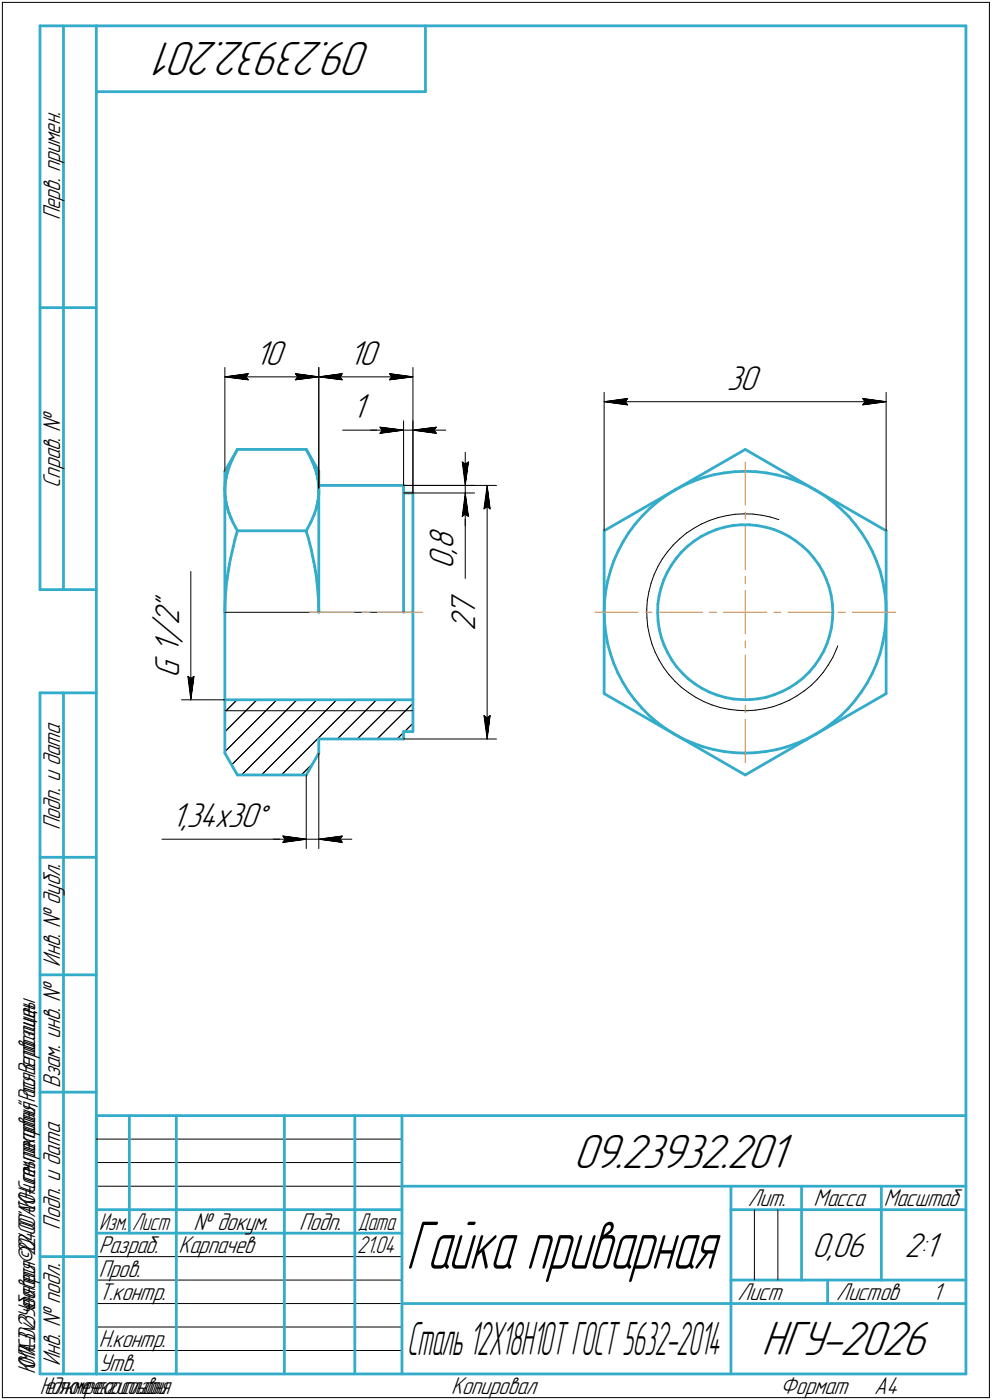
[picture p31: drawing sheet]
<svg xmlns="http://www.w3.org/2000/svg" width="211mm" height="298mm" viewBox="0 0 211 298" stroke-linecap="round" stroke-linejoin="round" font-family="sans-serif">
<defs><g id="words">
<text font-size="15.2" x="86.4" y="270.1">Гайка приварная</text>
<g font-size="10.9">
<text x="79" y="9" transform="rotate(-180 79 9)">09.23932.201</text>
<text x="122" y="248.5">09.23932.201</text>
<text x="162" y="288.5">НГУ-2026</text>
</g>
<text font-size="10.4" x="86.6" y="288.5">Сталь12Х18Н10ТГОСТ5632-2014</text>
<g font-size="7.8">
<text x="54.3" y="77.7">10</text>
<text x="74.3" y="77.7">10</text>
<text x="154.6" y="83">30</text>
<text x="74.9" y="89">1</text>
<text x="96.4" y="118" transform="rotate(-90 96.4 118)">,</text>
<text x="96.4" y="116.9" transform="rotate(-90 96.4 116.9)">8</text>
<text x="96.4" y="121.2" transform="rotate(-90 96.4 121.2)">0</text>
<text x="38.1" y="129.8" transform="rotate(-90 38.1 129.8)">&quot;</text>
<text x="101.1" y="131.2" transform="rotate(-90 101.1 131.2)">7</text>
<text x="38.1" y="136.9" transform="rotate(-90 38.1 136.9)">/</text>
<text x="38.1" y="133" transform="rotate(-90 38.1 133)">2</text>
<text x="101.1" y="134.4" transform="rotate(-90 101.1 134.4)">2</text>
<text x="38.1" y="139.1" transform="rotate(-90 38.1 139.1)">1</text>
<text x="38.1" y="144.4" transform="rotate(-90 38.1 144.4)">G</text>
<text x="36.5" y="176.1">1,34x30°</text>
<text x="172.8" y="267.5">0,06</text>
<text x="192.4" y="267.5">2:1</text>
</g>
<g font-size="5.5">
<text x="12.8" y="46.9" transform="rotate(-90 12.8 46.9)">Перв. примен.</text>
<text x="12.8" y="103.8" transform="rotate(-90 12.8 103.8)">Справ. №</text>
<text x="12.8" y="176.7" transform="rotate(-90 12.8 176.7)">Подп. и дата</text>
<text x="12.8" y="205.8" transform="rotate(-90 12.8 205.8)">Инв. № дубл.</text>
<text x="12.8" y="231.6" transform="rotate(-90 12.8 231.6)">Взам. инв. №</text>
<text x="159.1" y="256.8">Лит.</text>
<text x="173.1" y="256.8">Масса</text>
<text x="188" y="256.8">Масштаб</text>
<text x="12.8" y="261.7" transform="rotate(-90 12.8 261.7)">Подп. и дата</text>
<text x="41.2" y="261.8">№ докум.</text>
<text x="63.6" y="261.8">Подп.</text>
<text x="21" y="266.8">Разраб.</text>
<text x="38" y="266.8">Карпачев</text>
<text x="21" y="271.8">Пров.</text>
<text x="21" y="276.8">Т.контр.</text>
<text x="156.9" y="276.8">Лист</text>
<text x="177.9" y="276.8">Листов</text>
<text x="198.4" y="276.8">1</text>
<text x="21" y="286.8">Н.контр.</text>
<text x="12.8" y="290.8" transform="rotate(-90 12.8 290.8)">Инв. № подл.</text>
<text x="21" y="291.8">Утв.</text>
<text x="96" y="296.8">Копировал</text>
<text x="166" y="296.8">Формат</text>
<text x="186" y="296.8">A4</text>
</g>
<g font-size="5.4">
<text x="21.1" y="261.8">Изм.</text>
<text x="28.1" y="261.8">Лист</text>
<text x="76.1" y="261.8">Дата</text>
<text x="76" y="266.8">21.04</text>
<text x="7.5" y="292.5" transform="rotate(-90 7.5 292.5)">КОМПАС-3Dv23Учебнаяверсия©2024ООО&quot;АСКОН-Системыпроектирования&quot;,Россия.Всеправазащищены.</text>
<text x="8.5" y="296.7">Недлякоммерческогоиспользования</text>
</g>
</g></defs>
<g fill="none" stroke="#33acca" stroke-width=".59">
<path d="M8.5 5.5v120zM8.5 5.5h12zM13.5 5.5v120zM20.5 5.5v287zM20.5 5.5h185zM20.5 19.5h70zM90.5 5.5v14zM205.5 5.5v287zM8.5 65.5h12zM48.9 99.1l-.5 1.5zM49.6 97.5l-.7 1.6zM50.5 95.7h14.7z"/>
<path d="M50.5 95.7l-2.7 4.6zM50.5 95.7l-.9 1.8zM65.2 95.7l.3 .6zM65.2 95.7l2.6 4.6zM65.5 96.3l.6 1.2zM66.1 97.5l.2 .5zM66.3 98l.2 .3zM66.5 98.3v.1zM66.6 98.5h.1M66.6 98.6l.1 .3zM66.6 98.6h.1M66.7 98.9l.2 .4z"/>
<path d="M66.9 99.3v.2zM67 99.6h.1M67 99.7l.2 .5zM67 99.7h.1M158.5 95.7l15 8.7zM47.8 100.3v4.1zM47.8 103.8h.1M47.8 103.9v.2zM47.8 104.1v.3zM47.8 104.4l.1 1.1zM47.8 104.4v25.9zM47.9 103v.4z"/>
<path d="M47.9 103.4l-.1 .4zM47.9 105.5h.1M47.9 105.6h.1M47.9 102.7h.1M47.9 102.8h.1M47.9 102.9v.1zM47.9 105.7v.2zM47.9 105.9l.1 .4zM48 102.4l-.1 .3zM48 106.3v.4zM48 102v.4zM48 106.7h.1"/>
<path d="M48 106.8h.1M48.1 101.7h.1M48.1 101.8l-.1 .2zM48.1 106.8v.3zM48.1 107.1l.1 .3zM48.2 101.3l-.1 .4zM48.2 107.4l.1 .4zM48.3 101l-.1 .3zM48.3 107.8h.1M48.3 100.8v.2zM48.3 107.9h.1M48.4 100.6h.1"/>
<path d="M48.3 100.6h.1M48.3 100.7h.1M48.3 107.9l.1 .3zM48.4 108.2l.1 .3zM48.5 108.5l.1 .6zM48.6 109.1h.1M48.7 109.1h.1M48.7 109.1v.1zM48.7 109.2l.1 .2zM48.8 109.4l.1 .4zM48.9 109.8l.2 .4zM49.1 118.8l-.3 1.3z"/>
<path d="M49.1 110.2h.1M49.1 110.2l.1 .2zM49.2 110.4l.1 .3zM49.3 110.7l.3 .6zM49.4 117.5l-.3 1.3zM49.6 111.3l.6 1.1zM49.6 116.4l-.2 1.1zM50 115l-.4 1.4zM50.2 112.4l.3 .6zM50.2 113.9l-.2 1.1zM50.5 113h14.7zM50.5 113l-.3 .9z"/>
<path d="M65.2 113v.4zM65.2 113.4l.4 1.2zM65.6 114.6l.3 1.2zM65.9 115.8l.3 1.2zM66.1 111.3l-.9 1.7zM66.2 117l.3 1.4zM66.5 118.4l.3 1.2zM66.8 119.6l.2 1zM66.8 109.5l-.7 1.8zM67.2 100.2l.1 .3zM67.3 100.5l.1 .3zM67.3 108.1l-.5 1.4z"/>
<path d="M67.3 108.1h.1M67.4 100.9h.1M67.4 100.8h.1M67.3 108h.1M67.4 100.9l.1 .4zM67.4 107.7v.2zM67.5 101.3l.1 .3zM67.5 107.4l-.1 .3zM67.6 101.6v.2zM67.6 107l-.1 .4zM67.6 107h.1M67.6 102l.1 .4z"/>
<path d="M67.6 102h.1M67.6 101.9h.1M67.6 106.9h.1M67.6 106.7v.1zM67.7 102.4v.4zM67.7 106.3l-.1 .4zM67.7 102.8l.1 .2zM67.7 106v.3zM67.7 106h.1M67.7 105.9h.1M67.8 103.1v1.3zM67.8 103.1h.1"/>
<path d="M67.8 103v.1zM67.8 105.6l-.1 .2zM67.8 103.3h18.1zM67.8 100.3v4.1zM67.8 105.3v.3zM67.8 104.9v.4zM67.8 104.9h.1M67.8 104.6v.2zM67.8 104.4v.2zM67.8 104.4v25.9zM85.9 103.3v27zM85.9 104.9h1.9z"/>
<path d="M87.8 104.9v25.4zM128.5 113v17.3zM128.5 113l15-8.6zM130.6 119.3l-.7 2.2zM131.5 117.3l-.9 2zM132.6 115.3l-1.1 2zM133.8 113.4l-1.2 1.9zM135.1 111.5l-1.3 1.9zM136.6 109.9l-1.5 1.6zM136.6 109.9l1.6-1.7zM138.2 108.2l1.7-1.4zM139.9 106.8l1.8-1.3z"/>
<path d="M141.7 105.5l1.8-1.1zM143.5 104.4l15-8.7zM143.5 104.4l2-1.1zM143.8 118.9l-1 1.4zM145 117.5l1.3-1.2zM145 117.5l-1.2 1.4zM145.5 103.3l2.1-.9zM146.3 116.3l1.4-1.1zM147.6 102.4l2.1-.8zM147.7 115.2l1.4-1zM149.1 114.2l1.6-.8zM149.7 101.6l2.2-.6z"/>
<path d="M150.7 113.4l1.7-.7zM151.9 101l2.2-.3zM152.4 112.7l1.7-.5zM154.1 112.2l1.7-.3zM154.1 100.7l2.2-.3zM155.8 111.9l1.8-.2zM156.3 100.4l2.3-.1zM157.6 111.7h1.8zM158.6 100.3l2.3 .1zM159.4 111.7l1.7 .2zM160.9 100.4l2.2 .3zM161.1 111.9l1.8 .3z"/>
<path d="M162.9 112.2l1.7 .5zM163.1 100.7l2.2 .4zM164.6 112.7l1.6 .7zM165.3 101.1l2.2 .6zM166.2 113.4l1.6 .8zM167.5 101.7l2.1 .7zM167.8 114.2l1.5 .9zM169.3 115.1l1.4 1.1zM169.6 102.4l2.1 .9zM170.7 116.2l1.3 1.2zM171.7 103.3l1.8 1.1zM172 117.4l1.1 1.4z"/>
<path d="M173.1 118.8l1.1 1.4zM173.5 104.4l15 8.6zM173.5 104.4l1.9 1.1zM175.4 105.5l1.8 1.4zM177.2 106.9l1.7 1.5zM178.9 108.4l1.7 1.5zM180.6 109.9l1.4 1.8zM182 111.7l1.3 1.8zM183.3 113.5l1.2 1.9zM184.5 115.4l1.1 2zM185.6 117.4l.9 2.1zM186.5 119.5l.7 2.1z"/>
<path d="M188.5 113v17.3zM8.5 125.5h12zM47.8 129.7v.6zM47.8 130.3v18.7zM48 126.7l-.2 3zM48 125.7v1zM48.1 125.1l-.1 .6zM48.1 124.5v.6zM48.3 123.4l-.2 1.1zM48.4 122.5l-.1 .9zM48.6 121.6l-.2 .9zM48.7 120.9l-.1 .7z"/>
<path d="M48.8 120.1l-.1 .8zM67 120.6l.1 1zM67.1 121.6l.2 .9zM67.3 122.5l.1 1.2zM67.4 123.7l.1 .7zM67.5 124.4l.2 3zM67.7 127.4l.1 2.9zM87.8 130.3v18.7zM128.5 130.3v17.4zM128.5 130.3l.1 2.1zM128.6 128.1l-.1 2.2zM128.6 132.4l.3 2.3z"/>
<path d="M128.9 125.8l-.3 2.3zM128.9 134.7l.3 2.2zM129.2 136.9l.6 2.2zM129.3 123.6l-.4 2.2zM129.8 139.1l.8 2.1zM129.9 121.5l-.6 2.1zM139.9 130.4l.1 1.8zM140 128.7l-.1 1.7zM140 132.2l.3 1.7zM140.2 126.9l-.2 1.8zM140.3 133.9l.4 1.8zM140.6 125.1l-.4 1.8z"/>
<path d="M140.7 135.7l.6 1.6zM141.2 123.5l-.6 1.6zM141.3 137.3l.7 1.6zM141.9 121.8l-.7 1.7zM142 138.9l.9 1.6zM142.8 120.3l-.9 1.5zM174.2 120.2l.9 1.6zM175.1 121.8l.7 1.6zM175.2 138.7l-.9 1.6zM175.8 123.4l.6 1.7zM175.9 137.1l-.7 1.6zM176.4 125.1l.4 1.7z"/>
<path d="M176.4 135.4l-.5 1.7zM176.8 126.8l.3 1.8zM176.9 133.7l-.5 1.7zM177.1 128.6l.1 1.7zM177.1 131.9l-.2 1.8zM177.2 130.3l-.1 1.6zM187.2 139.2l-.8 2.2zM187.2 121.6l.6 2.1zM187.7 137l-.5 2.2zM187.8 123.7l.4 2.3zM188.2 134.8l-.5 2.2zM188.2 126l.3 2.2z"/>
<path d="M188.4 132.6l-.2 2.2zM188.5 128.2v2.1zM188.5 130.3v17.4zM188.5 130.3l-.1 2.3zM8.5 147.5v145zM8.5 147.5h12zM13.5 147.5v145zM47.8 149v11.3zM47.8 149h40zM67.8 157.3h18.1zM67.8 157.3v3zM85.9 155.7v1.6z"/>
<path d="M85.9 155.7h1.9zM87.8 149v6.7zM128.5 147.7l15 8.6zM130.6 141.2l.8 2.1zM131.4 143.3l1.1 1.9zM132.5 145.2l1.2 2zM133.7 147.2l1.3 1.8zM135 149l1.5 1.7zM136.5 150.7l1.6 1.6zM138.1 152.3l1.7 1.5zM139.8 153.8l1.8 1.3zM141.6 155.1l1.9 1.2z"/>
<path d="M142.9 140.5l1 1.4zM143.5 156.3l15 8.7zM143.5 156.3l1.9 1zM143.9 141.9l1.2 1.4zM145.1 143.3l1.3 1.2zM145.4 157.3l2 .9zM146.4 144.5l1.4 1.1zM147.4 158.2l2.2 .8zM147.8 145.6l1.5 .9zM149.3 146.5l1.6 .8zM149.6 159l2.2 .6zM150.9 147.3l1.6 .7z"/>
<path d="M151.8 159.6l2.2 .4zM152.5 148l1.8 .5zM154 160l2.2 .2zM154.3 148.5l1.7 .3zM156 148.8l1.8 .1zM157.8 148.9h1.8zM159.6 148.9l1.7-.1zM161.3 148.8l1.8-.4zM162.9 160l2.2-.4zM163.1 148.4l1.7-.5zM164.8 147.9l1.6-.7zM165.1 159.6l2.2-.6z"/>
<path d="M166.4 147.2l1.6-.8zM167.3 159l2.2-.8zM168 146.4l1.5-1zM169.5 145.4l1.4-1.1zM169.5 158.2l2-.8zM170.9 144.3l1.2-1.2zM171.5 157.4l2-1.1zM173.3 141.7l-1.2 1.4zM173.5 156.3l1.8-1.1zM173.5 156.3l15-8.6zM174.3 140.3l-1 1.4zM175.3 155.2l1.8-1.4z"/>
<path d="M177.1 153.8l1.8-1.4zM178.9 152.4l1.6-1.6zM181.9 149.1l-1.4 1.7zM183.3 147.3l-1.4 1.8zM184.5 145.4l-1.2 1.9zM185.5 143.4l-1 2zM186.4 141.4l-.9 2zM47.8 160.3l2.7 4.7zM50.5 165h14.7zM67.8 160.3l-2.6 4.7zM156.2 160.2l2.3 .1zM158.5 160.3l2.2-.1z"/>
<path d="M158.5 165l15-8.7zM160.7 160.2l2.2-.2zM8.5 182.5h12zM8.5 207.5h12zM8.5 232.5h12zM20.5 237.5h185zM20.5 237.5v55zM27.5 237.5v25zM37.5 237.5v55zM60.5 237.5v55zM75.5 237.5v55zM85.5 237.5v55z"/>
<path d="M20.5 257.5h65zM85.5 252.5h120zM155.5 252.5v40zM155.5 257.5h15zM170.5 252.5v20zM170.5 257.5h35zM187.5 252.5v20zM8.5 267.5h12zM20.5 262.5h65zM85.5 277.5h70zM155.5 277.5h50zM155.5 272.5h50z"/>
<path d="M176.1 272.5v5zM8.5 292.5h12zM20.5 292.5h185z"/>
</g>
<g fill="none" stroke="#000" stroke-width=".21">
<path d="M.5 .5v297zM.5 .5h210zM210.5 .5v297zM47.8 78.2v22.1zM52.8 79.5l-.5 .7zM62.8 79.5l.5 .7zM62.8 79.5l5 .7zM67.8 78.2v25.7zM72.8 79.5l-.5 .7zM82.8 79.5l.5 .7zM82.8 79.5l5 .7zM87.8 78.2v26.7z"/>
<path d="M47.8 80.2l5-.7zM47.8 80.2l5 .7zM47.8 80.2h20zM52.3 80.2l.5 .7zM62.8 80.9l5-.7zM63.3 80.2l-.5 .7zM67.8 80.2l5-.7zM67.8 80.2l5 .7zM67.8 80.2h20zM72.3 80.2l.5 .7zM72.9 91.6h7.9zM78.8 91.6h7.1z"/>
<path d="M80.8 91.6h5.1zM80.8 90.9l5.1 .7zM80.8 90.9l.5 .7zM80.8 92.2l5.1-.6zM81.3 91.6l-.5 .6zM82.8 80.9l5-.7zM83.3 80.2l-.5 .7zM85.9 89.6v13.7zM85.9 91.6h1.9zM87.8 89.6v15.3zM87.8 91.6l5 .6zM87.8 91.6l5-.7z"/>
<path d="M87.8 91.6h7zM92.3 91.6l.5 .6zM92.8 90.9l-.5 .7zM98.3 98.3l.7 .5zM98.3 98.3l.7 5zM99 98.8l.7-.5zM99 96.3v7zM99.7 98.3l-.7 5zM128.5 83.5v29.5zM128.5 85.5l5-.7zM128.5 85.5l5 .7zM128.5 85.5h60z"/>
<path d="M133 85.5l.5 .7zM133.5 84.8l-.5 .7zM183.5 86.2l5-.7zM183.5 84.8l.5 .7zM183.5 84.8l5 .7zM184 85.5l-.5 .7zM188.5 83.5v29.5zM85.9 103.3h19.7zM85.9 104.9h15.1zM85.9 103.3h15.1zM98.3 109.9l.7-.5zM99 104.9v5z"/>
<path d="M99 109.9v13.2zM99 104.9l-.7 5zM99 109.4l.7 .5zM99 104.9l.7 5zM99 104.9v7zM99 103.3v1.6zM103 108.3l.6-.5zM103.6 103.3l.7 5zM103.6 107.8l.7 .5zM103.6 103.3l-.6 5zM103.6 103.3v54zM140.9 119l-.9 1.6z"/>
<path d="M142 117.5l-1.1 1.5zM143.2 116l1.4-1.3zM143.2 116l-1.2 1.5zM144.6 114.7l1.4-1.2zM146 113.5l1.6-1zM147.6 112.5l1.6-1zM149.2 111.5l1.8-.7zM151 110.8l1.7-.6zM152.7 110.2l1.9-.4zM154.6 109.8l1.8-.3zM156.4 109.5l1.9-.1zM158.3 109.4h1.9z"/>
<path d="M160.2 109.4l1.9 .3zM162.1 109.7l1.8 .4zM163.9 110.1l1.8 .5zM40.6 121.7v27.3zM47.8 130.3h40zM137.6 129.7v1.8zM137.6 131.5l.2 1.9zM137.7 127.8l-.1 1.9zM137.8 133.4l.4 1.9zM138 125.9l-.3 1.9zM138.2 135.3l.5 1.8zM138.5 124.1l-.5 1.8z"/>
<path d="M138.7 137.1l.7 1.7zM139.1 122.3l-.6 1.8zM139.4 138.8l.8 1.7zM140 120.6l-.9 1.7zM177.2 140l-1 1.6zM177.9 138.2l-.7 1.8zM178.2 137.5l-.3 .7zM38.6 149h9.2zM40 144l.6 5zM40 144l.6 .4zM40.6 144.4l.7-.4zM41.3 144l-.7 5z"/>
<path d="M47.8 155.8l6.9-6.8zM47.8 151.6l2.6-2.6zM47.8 151.3h40zM67.4 149l-16 16zM76 157.3l8.4-8.3zM80.1 149l-8.3 8.3zM80.2 157.3l7.6-7.6zM84.5 157.3l1.4-1.3zM85.9 157.3h19.7zM86.1 155.7l1.7-1.7zM103 152.3l.6 5zM103 152.3l.6 .5z"/>
<path d="M103.6 152.8l.7-.5zM104.3 152.3l-.7 5zM140.2 140.5l1 1.6zM141.2 142.1l1.1 1.5zM142.3 143.6l1.3 1.4zM143.6 145l1.3 1.3zM144.9 146.3l1.6 1.1zM146.5 147.4l1.5 1.1zM148 148.5l1.7 .9zM149.7 149.4l1.8 .7zM151.5 150.1l1.7 .5zM153.2 150.6l1.9 .4z"/>
<path d="M155.1 151l1.9 .2zM157 151.2l1.8 .1zM158.8 151.3l1.9-.1zM160.7 151.2l1.9-.3zM162.6 150.9l1.8-.4zM164.4 150.5l1.8-.7zM166.2 149.8l1.7-.7zM167.9 149.1l1.6-1zM169.5 148.1l1.6-1zM171.1 147.1l1.5-1.2zM173.9 144.6l-1.3 1.3zM175.1 143.1l-1.2 1.5z"/>
<path d="M176.2 141.6l-1.1 1.5zM34.5 178.6h25.7zM47.8 160l11.1-11zM49.3 162.8l13.9-13.8zM55.6 165l16-16zM58.2 178.6h7zM59.9 165l16-16zM60.2 178.6h5zM60.2 178l5 .6zM60.2 178l.5 .6zM60.2 179.3l5-.7zM60.7 178.6l-.5 .7z"/>
<path d="M64.1 165l2.5-2.5zM65.2 165v15.6zM65.2 178.6h2.6zM67.8 160.3v20.3zM67.8 178.6l5 .7zM67.8 178.6l5-.6zM67.8 178.6h7zM72.3 178.6l.5 .7zM72.8 178l-.5 .6zM20.5 247.5h65zM20.5 252.5h65zM20.5 242.5h65z"/>
<path d="M160.5 257.5v15zM165.5 257.5v15zM20.5 267.5h65zM20.5 272.5h65zM20.5 277.5h65zM.5 297.5h210zM20.5 282.5h65zM20.5 287.5h65z"/>
</g>
<g fill="none" stroke="#ff8000" stroke-width=".21">
<path d="M158.5 98.3v9.2zM158.5 109v1.5zM158.5 112v9.2zM65.8 130.3h9.6zM76.9 130.3h1.8zM80.3 130.3h9.5zM126.5 130.3h9.2zM137.2 130.3h1.5zM140.2 130.3h9.2zM150.9 130.3h1.5zM153.9 130.3h4.6zM158.5 130.3h4.6z"/>
<path d="M158.5 139.4v9.2zM158.5 136.4v1.5zM158.5 130.3v4.6zM158.5 122.7v1.5zM158.5 125.7v4.6zM164.6 130.3h1.5zM167.6 130.3h9.2zM178.3 130.3h1.5zM181.3 130.3h9.2zM158.5 153.1v9.2zM158.5 150.1v1.5z"/>
</g>
<g fill="#fff" stroke="#fff" stroke-width=".21">
<path d="M95.5 126.2h7.1zM95.5 126.3h7.1zM95.5 126.3h7.1zM95.5 126.4h7.1zM95.5 126.4h7.1zM95.5 126.4h7.1zM95.5 126.5h7.1zM95.5 126.5h7.1zM95.5 126.6h7.1zM95.5 126.6h7.1zM95.5 126.7h7.1zM95.5 126.7h7.1zM95.5 126.7h7.1zM95.5 126.8h7.1zM95.5 126.8h7.1zM95.5 126.9h7.1zM95.5 126.9h7.1zM95.5 127h7.1zM95.5 127h7.1zM95.5 127h7.1zM95.5 127.1h7.1zM95.5 127.1h7.1zM95.5 127.2h7.1zM95.5 127.2h7.1zM95.5 127.3h7.1zM95.5 127.3h7.1zM95.5 127.3h7.1zM95.5 127.4h7.1zM95.5 127.4h7.1zM95.5 127.5h7.1zM95.5 127.5h7.1zM95.5 127.6h7.1zM95.5 127.6h7.1zM95.5 127.6h7.1zM95.5 127.7h7.1zM95.5 127.7h7.1zM95.5 127.8h7.1zM95.5 127.8h7.1zM95.5 127.8h7.1zM95.5 127.9h7.1zM95.5 127.9h7.1zM95.5 128h7.1zM95.5 128h7.1zM95.5 128.1h7.1zM95.5 128.1h7.1zM95.5 128.1h7.1zM95.5 128.2h7.1zM95.5 128.2h7.1zM95.5 128.3h7.1zM95.5 128.3h7.1zM95.5 128.4h7.1zM95.5 128.4h7.1zM95.5 128.4h7.1zM95.5 128.5h7.1zM95.5 128.5h7.1zM95.5 128.6h7.1zM95.5 128.6h7.1zM95.5 128.7h7.1zM95.5 128.7h7.1zM95.5 128.7h7.1zM95.5 128.8h7.1zM95.5 128.8h7.1zM95.5 128.9h7.1zM95.5 128.9h7.1zM95.5 128.9h7.1zM95.5 129h7.1zM95.5 129h7.1zM95.5 129.1h7.1zM95.5 129.1h7.1zM95.5 129.2h7.1zM95.5 129.2h7.1zM95.5 129.2h7.1zM95.5 129.3h7.1zM95.5 129.3h7.1zM95.5 129.4h7.1zM95.5 129.4h7.1zM95.5 129.5h7.1zM95.5 129.5h7.1zM95.5 129.5h7.1zM95.5 129.6h7.1zM95.5 129.6h7.1zM95.5 129.7h7.1zM95.5 129.7h7.1zM95.5 129.8h7.1zM95.5 129.8h7.1zM95.5 129.8h7.1zM95.5 129.9h7.1zM95.5 129.9h7.1zM95.5 130h7.1zM95.5 130h7.1zM95.5 130h7.1zM95.5 130.1h7.1zM95.5 130.1h7.1zM95.5 130.2h7.1zM95.5 130.2h7.1zM95.5 130.3h7.1zM95.5 130.3h7.1zM95.5 130.3h7.1zM95.5 130.4h7.1zM95.5 130.4h7.1zM95.5 130.5h7.1zM95.5 130.5h7.1zM95.5 130.6h7.1zM95.5 130.6h7.1zM95.5 130.6h7.1zM95.5 130.7h7.1zM95.5 130.7h7.1zM95.5 130.8h7.1zM95.5 130.8h7.1zM95.5 130.9h7.1zM95.5 130.9h7.1zM95.5 130.9h7.1zM95.5 131h7.1zM95.5 131h7.1zM95.5 131.1h7.1zM95.5 131.1h7.1zM95.5 131.1h7.1zM95.5 131.2h7.1zM95.5 131.2h7.1zM95.5 131.3h7.1zM95.5 131.3h7.1zM95.5 131.4h7.1zM95.5 131.4h7.1zM95.5 131.4h7.1zM95.5 131.5h7.1zM95.5 131.5h7.1zM95.5 131.6h7.1zM95.5 131.6h7.1zM95.5 131.7h7.1zM95.5 131.7h7.1zM95.5 131.7h7.1zM95.5 131.8h7.1zM95.5 131.8h7.1zM95.5 131.9h7.1zM95.5 131.9h7.1zM95.5 132h7.1zM95.5 132h7.1zM95.5 132h7.1zM95.5 132.1h7.1zM95.5 132.1h7.1zM95.5 132.2h7.1zM95.5 132.2h7.1zM95.5 132.2h7.1zM95.5 132.3h7.1zM95.5 132.3h7.1zM95.5 132.4h7.1zM95.5 132.4h7.1zM95.5 132.5h7.1zM95.5 132.5h7.1zM95.5 132.5h7.1zM95.5 132.6h7.1zM95.5 132.6h7.1zM95.5 132.7h7.1zM95.5 132.7h7.1zM95.5 132.8h7.1zM95.5 132.8h7.1zM95.5 132.8h7.1zM95.5 132.9h7.1zM95.5 132.9h7.1zM95.5 133h7.1zM95.5 133h7.1zM95.5 133.1h7.1zM95.5 133.1h7.1zM95.5 133.1h7.1zM95.5 133.2h7.1zM95.5 133.2h7.1zM95.5 133.3h7.1zM95.5 133.3h7.1zM95.5 133.3h7.1zM95.5 133.4h7.1zM95.5 133.4h7.1zM95.5 133.5h7.1zM95.5 133.5h7.1zM95.5 133.6h7.1zM95.5 133.6h7.1zM95.5 133.6h7.1zM95.5 133.7h7.1zM95.5 133.7h7.1zM95.5 133.8h7.1zM95.5 133.8h7.1zM95.5 133.9h7.1zM95.5 133.9h7.1zM95.5 133.9h7.1zM95.5 134h7.1zM95.5 134h7.1zM95.5 134.1h7.1zM95.5 134.1h7.1zM95.5 134.2h7.1zM95.5 134.2h7.1zM95.5 134.2h7.1zM95.5 134.3h7.1zM95.5 134.3h7.1zM95.5 134.4h7.1z"/>
<path d="M103.6 103.5h.1zM103.6 103.5h.1zM103.5 103.5h.3zM103.5 103.6h.3zM103.5 103.6h.3zM103.5 103.7h.3zM103.5 103.7h.3zM103.5 103.8h.3zM103.5 103.8h.3zM103.4 103.8h.4zM103.4 103.9h.5zM103.4 103.9h.5zM103.4 104h.5zM103.4 104h.5zM103.3 104.1h.6zM103.3 104.1h.7zM103.3 104.1h.7zM103.3 104.2h.7zM103.3 104.2h.7zM103.3 104.3h.7zM103.3 104.3h.8zM103.2 104.4h.9zM103.2 104.4h.9zM103.2 104.4h.9zM103.2 104.5h.9zM103.1 104.5h1zM103.1 104.6h1zM103.1 104.6h1.1zM103.1 104.6h1.1zM103.1 104.7h1.1zM103 104.7h1.2zM103 104.8h1.2zM103 104.8h1.3zM103 104.9h1.3zM103 104.9h1.3zM103 104.9h1.3zM103 105h1.3zM102.9 105h1.5zM102.9 105.1h1.5zM102.9 105.1h1.5zM102.9 105.2h1.5zM102.9 105.2h1.5zM102.9 105.2h1.5zM102.9 105.3h1.5zM102.9 105.3h1.5zM102.9 105.4h1.5zM102.9 105.4h1.5zM102.8 105.5h1.6zM102.8 105.5h1.6zM102.8 105.5h1.6zM102.8 105.6h1.6zM102.8 105.6h1.6zM102.8 105.7h1.6zM102.8 105.7h1.6zM102.8 105.7h1.7zM102.8 105.8h1.7zM102.8 105.8h1.7zM102.8 105.9h1.7zM102.8 105.9h1.7zM102.8 106h1.7zM102.8 106h1.7zM102.8 106h1.7zM102.8 106.1h1.7zM102.7 106.1h1.8zM102.7 106.2h1.8zM102.7 106.2h1.8zM102.7 106.3h1.8zM102.7 106.3h1.8zM102.7 106.3h1.8zM102.7 106.4h1.9zM102.7 106.4h1.9zM102.7 106.5h1.9zM102.7 106.5h1.9zM102.7 106.6h1.9zM102.7 106.6h1.9zM102.7 106.6h1.9zM102.7 106.7h1.9zM102.7 106.7h1.9zM102.7 106.8h1.9zM102.7 106.8h1.9zM102.7 106.8h1.9zM102.7 106.9h1.9zM102.7 106.9h1.9zM102.7 107h1.9zM102.7 107h1.9zM102.7 107.1h1.9zM102.7 107.1h1.9zM102.6 107.1h2zM102.6 107.2h2zM102.6 107.2h2zM102.6 107.3h2zM102.6 107.3h2.1zM102.6 107.4h2.1zM102.6 107.4h2.1zM102.6 107.4h2.1zM102.6 107.5h2.1zM102.6 107.5h2.1zM102.6 107.6h2.1zM102.6 107.6h2.1zM102.6 107.7h2.1zM102.6 107.7h2.1zM102.6 107.7h2.1zM102.6 107.8h2.1zM102.5 107.8h2.2zM102.5 107.9h2.2zM102.5 107.9h2.2zM102.5 107.9h2.3zM102.5 108h2.3zM102.5 108h2.3zM102.5 108.1h2.3zM102.5 108.1h2.3zM102.5 108.2h2.3zM102.5 108.2h2.3zM102.5 108.2h2.3zM102.5 108.3h2.3zM102.5 108.3h2.3zM102.5 108.4h2.3zM102.5 108.4h2.3zM102.5 108.5h2.3zM102.4 108.5h2.4zM102.4 108.5h2.5zM102.4 108.6h2.5zM102.4 108.6h2.5zM102.4 108.7h2.5zM102.4 108.7h2.5zM102.4 108.8h2.5zM102.4 108.8h2.5z"/>
<path d="M102.4 151.8h2.5zM102.4 151.8h2.5zM102.4 151.9h2.5zM102.4 151.9h2.5zM102.4 152h2.5zM102.4 152h2.5zM102.4 152.1h2.5zM102.4 152.1h2.5zM102.4 152.1h2.4zM102.5 152.2h2.3zM102.5 152.2h2.3zM102.5 152.3h2.3zM102.5 152.3h2.3zM102.5 152.4h2.3zM102.5 152.4h2.3zM102.5 152.4h2.3zM102.5 152.5h2.3zM102.5 152.5h2.3zM102.5 152.6h2.3zM102.5 152.6h2.3zM102.5 152.7h2.3zM102.5 152.7h2.3zM102.5 152.7h2.2zM102.5 152.8h2.2zM102.5 152.8h2.2zM102.6 152.9h2.1zM102.6 152.9h2.1zM102.6 153h2.1zM102.6 153h2.1zM102.6 153h2.1zM102.6 153.1h2.1zM102.6 153.1h2.1zM102.6 153.2h2.1zM102.6 153.2h2.1zM102.6 153.2h2.1zM102.6 153.3h2.1zM102.6 153.3h2.1zM102.6 153.4h2zM102.6 153.4h2zM102.6 153.5h2zM102.6 153.5h2zM102.7 153.5h1.9zM102.7 153.6h1.9zM102.7 153.6h1.9zM102.7 153.7h1.9zM102.7 153.7h1.9zM102.7 153.8h1.9zM102.7 153.8h1.9zM102.7 153.8h1.9zM102.7 153.9h1.9zM102.7 153.9h1.9zM102.7 154h1.9zM102.7 154h1.9zM102.7 154.1h1.9zM102.7 154.1h1.9zM102.7 154.1h1.9zM102.7 154.2h1.9zM102.7 154.2h1.9zM102.7 154.3h1.9zM102.7 154.3h1.8zM102.7 154.3h1.8zM102.7 154.4h1.8zM102.7 154.4h1.8zM102.7 154.5h1.8zM102.7 154.5h1.8zM102.8 154.6h1.7zM102.8 154.6h1.7zM102.8 154.6h1.7zM102.8 154.7h1.7zM102.8 154.7h1.7zM102.8 154.8h1.7zM102.8 154.8h1.7zM102.8 154.9h1.7zM102.8 154.9h1.7zM102.8 154.9h1.6zM102.8 155h1.6zM102.8 155h1.6zM102.8 155.1h1.6zM102.8 155.1h1.6zM102.8 155.2h1.6zM102.8 155.2h1.6zM102.9 155.2h1.5zM102.9 155.3h1.5zM102.9 155.3h1.5zM102.9 155.4h1.5zM102.9 155.4h1.5zM102.9 155.4h1.5zM102.9 155.5h1.5zM102.9 155.5h1.5zM102.9 155.6h1.5zM102.9 155.6h1.5zM103 155.7h1.3zM103 155.7h1.3zM103 155.7h1.3zM103 155.8h1.3zM103 155.8h1.3zM103 155.9h1.2zM103 155.9h1.2zM103.1 156h1.1zM103.1 156h1.1zM103.1 156h1.1zM103.1 156.1h1zM103.1 156.1h1zM103.2 156.2h.9zM103.2 156.2h.9zM103.2 156.3h.9zM103.2 156.3h.9zM103.3 156.3h.8zM103.3 156.4h.7zM103.3 156.4h.7zM103.3 156.5h.7zM103.3 156.5h.7zM103.3 156.5h.7zM103.3 156.6h.6zM103.4 156.6h.5zM103.4 156.7h.5zM103.4 156.7h.5zM103.4 156.8h.5zM103.4 156.8h.4zM103.5 156.8h.3zM103.5 156.9h.3zM103.5 156.9h.3zM103.5 157h.3zM103.5 157h.3zM103.5 157.1h.3zM103.5 157.1h.3zM103.6 157.1h.1zM103.6 157.2h.1z"/>
<path d="M74.3 72.1h7.1zM74.3 72.1h7.1zM74.3 72.2h7.1zM74.3 72.2h7.1zM74.3 72.3h7.1zM74.3 72.3h7.1zM74.3 72.3h7.1zM74.3 72.4h7.1zM74.3 72.4h7.1zM74.3 72.5h7.1zM74.3 72.5h7.1zM74.3 72.6h7.1zM74.3 72.6h7.1zM74.3 72.6h7.1zM74.3 72.7h7.1zM74.3 72.7h7.1zM74.3 72.8h7.1zM74.3 72.8h7.1zM74.3 72.9h7.1zM74.3 72.9h7.1zM74.3 72.9h7.1zM74.3 73h7.1zM74.3 73h7.1zM74.3 73.1h7.1zM74.3 73.1h7.1zM74.3 73.2h7.1zM74.3 73.2h7.1zM74.3 73.2h7.1zM74.3 73.3h7.1zM74.3 73.3h7.1zM74.3 73.4h7.1zM74.3 73.4h7.1zM74.3 73.4h7.1zM74.3 73.5h7.1zM74.3 73.5h7.1zM74.3 73.6h7.1zM74.3 73.6h7.1zM74.3 73.7h7.1zM74.3 73.7h7.1zM74.3 73.7h7.1zM74.3 73.8h7.1zM74.3 73.8h7.1zM74.3 73.9h7.1zM74.3 73.9h7.1zM74.3 74h7.1zM74.3 74h7.1zM74.3 74h7.1zM74.3 74.1h7.1zM74.3 74.1h7.1zM74.3 74.2h7.1zM74.3 74.2h7.1zM74.3 74.3h7.1zM74.3 74.3h7.1zM74.3 74.3h7.1zM74.3 74.4h7.1zM74.3 74.4h7.1zM74.3 74.5h7.1zM74.3 74.5h7.1zM74.3 74.5h7.1zM74.3 74.6h7.1zM74.3 74.6h7.1zM74.3 74.7h7.1zM74.3 74.7h7.1zM74.3 74.8h7.1zM74.3 74.8h7.1zM74.3 74.8h7.1zM74.3 74.9h7.1zM74.3 74.9h7.1zM74.3 75h7.1zM74.3 75h7.1zM74.3 75.1h7.1zM74.3 75.1h7.1zM74.3 75.1h7.1zM74.3 75.2h7.1zM74.3 75.2h7.1zM74.3 75.3h7.1zM74.3 75.3h7.1zM74.3 75.4h7.1zM74.3 75.4h7.1zM74.3 75.4h7.1zM74.3 75.5h7.1zM74.3 75.5h7.1zM74.3 75.6h7.1zM74.3 75.6h7.1zM74.3 75.6h7.1zM74.3 75.7h7.1zM74.3 75.7h7.1zM74.3 75.8h7.1zM74.3 75.8h7.1zM74.3 75.9h7.1zM74.3 75.9h7.1zM74.3 75.9h7.1zM74.3 76h7.1zM74.3 76h7.1zM74.3 76.1h7.1zM74.3 76.1h7.1zM74.3 76.2h7.1zM74.3 76.2h7.1zM74.3 76.2h7.1zM74.3 76.3h7.1zM74.3 76.3h7.1zM74.3 76.4h7.1zM74.3 76.4h7.1zM74.3 76.5h7.1zM74.3 76.5h7.1zM74.3 76.5h7.1zM74.3 76.6h7.1zM74.3 76.6h7.1zM74.3 76.7h7.1zM74.3 76.7h7.1zM74.3 76.8h7.1zM74.3 76.8h7.1zM74.3 76.8h7.1zM74.3 76.9h7.1zM74.3 76.9h7.1zM74.3 77h7.1zM74.3 77h7.1zM74.3 77h7.1zM74.3 77.1h7.1zM74.3 77.1h7.1zM74.3 77.2h7.1zM74.3 77.2h7.1zM74.3 77.3h7.1zM74.3 77.3h7.1zM74.3 77.3h7.1zM74.3 77.4h7.1zM74.3 77.4h7.1zM74.3 77.5h7.1zM74.3 77.5h7.1zM74.3 77.6h7.1zM74.3 77.6h7.1zM74.3 77.6h7.1zM74.3 77.7h7.1zM74.3 77.7h7.1zM74.3 77.8h7.1zM74.3 77.8h7.1zM74.3 77.9h7.1zM74.3 77.9h7.1zM74.3 77.9h7.1zM74.3 78h7.1zM74.3 78h7.1zM74.3 78.1h7.1zM74.3 78.1h7.1zM74.3 78.1h7.1zM74.3 78.2h7.1zM74.3 78.2h7.1zM74.3 78.3h7.1zM74.3 78.3h7.1zM74.3 78.4h7.1zM74.3 78.4h7.1zM74.3 78.4h7.1zM74.3 78.5h7.1zM74.3 78.5h7.1zM74.3 78.6h7.1zM74.3 78.6h7.1zM74.3 78.7h7.1zM74.3 78.7h7.1zM74.3 78.7h7.1zM74.3 78.8h7.1zM74.3 78.8h7.1zM74.3 78.9h7.1zM74.3 78.9h7.1zM74.3 79h7.1zM74.3 79h7.1zM74.3 79h7.1zM74.3 79.1h7.1zM74.3 79.1h7.1zM74.3 79.2h7.1z"/>
<path d="M73 79h.3zM72.7 79.1h.6zM72.3 79.1h1zM72 79.2h1.3zM71.7 79.2h1.6zM71.3 79.2h2zM71 79.3h2.3zM70.7 79.3h2.6zM70.3 79.4h3zM70 79.4h3.3zM69.6 79.5h3.7zM69.6 79.5h3.7zM69.5 79.5h3.8zM69.3 79.6h4zM69.3 79.6h4zM69.2 79.7h4.1zM69 79.7h4.3zM69 79.8h4.3zM68.8 79.8h4.5zM68.7 79.8h4.6zM68.7 79.9h4.6zM68.5 79.9h4.8zM68.5 80h4.8zM68.3 80h5zM68.2 80.1h5.1zM68.2 80.1h5.1zM68 80.1h5.3zM67.9 80.2h5.4zM67.8 80.2h5.5zM67.9 80.3h5.4zM68.1 80.3h5.2zM68.2 80.3h5.1zM68.3 80.4h5zM68.4 80.4h4.9zM68.5 80.5h4.8zM68.6 80.5h4.7zM68.7 80.6h4.6zM68.8 80.6h4.5zM68.9 80.6h4.4zM69 80.7h4.3zM69.1 80.7h4.2zM69.2 80.8h4.1zM69.3 80.8h4zM69.4 80.9h3.9zM69.6 80.9h3.7zM69.6 80.9h3.7zM70 81h3.3zM70.3 81h3zM70.6 81.1h2.7zM70.9 81.1h2.4zM71.2 81.2h2.1zM71.5 81.2h1.8zM71.8 81.2h1.5zM72.1 81.3h1.2zM72.4 81.3h.9zM72.7 81.4h.6zM73 81.4h.3z"/>
<path d="M82.3 79h.4zM82.3 79.1h.7zM82.3 79.1h1.1zM82.3 79.2h1.4zM82.3 79.2h1.7zM82.3 79.2h2.1zM82.3 79.3h2.4zM82.3 79.3h2.7zM82.3 79.4h3.1zM82.3 79.4h3.4zM82.3 79.5h3.8zM82.3 79.5h3.9zM82.3 79.5h4zM82.3 79.6h4.1zM82.3 79.6h4.2zM82.3 79.7h4.3zM82.3 79.7h4.4zM82.3 79.8h4.5zM82.3 79.8h4.6zM82.3 79.8h4.7zM82.3 79.9h4.8zM82.3 79.9h4.9zM82.3 80h4.9zM82.3 80h5.1zM82.3 80.1h5.2zM82.3 80.1h5.2zM82.3 80.1h5.4zM82.3 80.2h5.5zM82.3 80.2h5.5zM82.3 80.3h5.5zM82.3 80.3h5.4zM82.3 80.3h5.2zM82.3 80.4h5.2zM82.3 80.4h5zM82.3 80.5h4.9zM82.3 80.5h4.8zM82.3 80.6h4.7zM82.3 80.6h4.6zM82.3 80.6h4.5zM82.3 80.7h4.4zM82.3 80.7h4.3zM82.3 80.8h4.2zM82.3 80.8h4.1zM82.3 80.9h4zM82.3 80.9h3.9zM82.3 80.9h3.8zM82.3 81h3.5zM82.3 81h3.2zM82.3 81.1h2.8zM82.3 81.1h2.5zM82.3 81.2h2.2zM82.3 81.2h1.9zM82.3 81.2h1.6zM82.3 81.3h1.3zM82.3 81.3h1zM82.3 81.4h.7zM82.3 81.4h.4z"/>
<path d="M74.9 83.4h3.9zM74.9 83.5h3.9zM74.9 83.5h3.9zM74.9 83.6h3.9zM74.9 83.6h3.9zM74.9 83.7h3.9zM74.9 83.7h3.9zM74.9 83.7h3.9zM74.9 83.8h3.9zM74.9 83.8h3.9zM74.9 83.9h3.9zM74.9 83.9h3.9zM74.9 83.9h3.9zM74.9 84h3.9zM74.9 84h3.9zM74.9 84.1h3.9zM74.9 84.1h3.9zM74.9 84.2h3.9zM74.9 84.2h3.9zM74.9 84.2h3.9zM74.9 84.3h3.9zM74.9 84.3h3.9zM74.9 84.4h3.9zM74.9 84.4h3.9zM74.9 84.5h3.9zM74.9 84.5h3.9zM74.9 84.5h3.9zM74.9 84.6h3.9zM74.9 84.6h3.9zM74.9 84.7h3.9zM74.9 84.7h3.9zM74.9 84.8h3.9zM74.9 84.8h3.9zM74.9 84.8h3.9zM74.9 84.9h3.9zM74.9 84.9h3.9zM74.9 85h3.9zM74.9 85h3.9zM74.9 85h3.9zM74.9 85.1h3.9zM74.9 85.1h3.9zM74.9 85.2h3.9zM74.9 85.2h3.9zM74.9 85.3h3.9zM74.9 85.3h3.9zM74.9 85.3h3.9zM74.9 85.4h3.9zM74.9 85.4h3.9zM74.9 85.5h3.9zM74.9 85.5h3.9zM74.9 85.6h3.9zM74.9 85.6h3.9zM74.9 85.6h3.9zM74.9 85.7h3.9zM74.9 85.7h3.9zM74.9 85.8h3.9zM74.9 85.8h3.9zM74.9 85.9h3.9zM74.9 85.9h3.9zM74.9 85.9h3.9zM74.9 86h3.9zM74.9 86h3.9zM74.9 86.1h3.9zM74.9 86.1h3.9zM74.9 86.1h3.9zM74.9 86.2h3.9zM74.9 86.2h3.9zM74.9 86.3h3.9zM74.9 86.3h3.9zM74.9 86.4h3.9zM74.9 86.4h3.9zM74.9 86.4h3.9zM74.9 86.5h3.9zM74.9 86.5h3.9zM74.9 86.6h3.9zM74.9 86.6h3.9zM74.9 86.7h3.9zM74.9 86.7h3.9zM74.9 86.7h3.9zM74.9 86.8h3.9zM74.9 86.8h3.9zM74.9 86.9h3.9zM74.9 86.9h3.9zM74.9 87h3.9zM74.9 87h3.9zM74.9 87h3.9zM74.9 87.1h3.9zM74.9 87.1h3.9zM74.9 87.2h3.9zM74.9 87.2h3.9zM74.9 87.2h3.9zM74.9 87.3h3.9zM74.9 87.3h3.9zM74.9 87.4h3.9zM74.9 87.4h3.9zM74.9 87.5h3.9zM74.9 87.5h3.9zM74.9 87.5h3.9zM74.9 87.6h3.9zM74.9 87.6h3.9zM74.9 87.7h3.9zM74.9 87.7h3.9zM74.9 87.8h3.9zM74.9 87.8h3.9zM74.9 87.8h3.9zM74.9 87.9h3.9zM74.9 87.9h3.9zM74.9 88h3.9zM74.9 88h3.9zM74.9 88.1h3.9zM74.9 88.1h3.9zM74.9 88.1h3.9zM74.9 88.2h3.9zM74.9 88.2h3.9zM74.9 88.3h3.9zM74.9 88.3h3.9zM74.9 88.3h3.9zM74.9 88.4h3.9zM74.9 88.4h3.9zM74.9 88.5h3.9zM74.9 88.5h3.9zM74.9 88.6h3.9zM74.9 88.6h3.9zM74.9 88.6h3.9zM74.9 88.7h3.9zM74.9 88.7h3.9zM74.9 88.8h3.9zM74.9 88.8h3.9zM74.9 88.9h3.9zM74.9 88.9h3.9zM74.9 88.9h3.9zM74.9 89h3.9zM74.9 89h3.9zM74.9 89.1h3.9zM74.9 89.1h3.9zM74.9 89.2h3.9zM74.9 89.2h3.9zM74.9 89.2h3.9zM74.9 89.3h3.9zM74.9 89.3h3.9zM74.9 89.4h3.9zM74.9 89.4h3.9zM74.9 89.5h3.9zM74.9 89.5h3.9zM74.9 89.5h3.9zM74.9 89.6h3.9zM74.9 89.6h3.9zM74.9 89.7h3.9zM74.9 89.7h3.9zM74.9 89.7h3.9zM74.9 89.8h3.9zM74.9 89.8h3.9zM74.9 89.9h3.9zM74.9 89.9h3.9zM74.9 90h3.9zM74.9 90h3.9zM74.9 90h3.9zM74.9 90.1h3.9zM74.9 90.1h3.9zM74.9 90.2h3.9zM74.9 90.2h3.9zM74.9 90.3h3.9zM74.9 90.3h3.9zM74.9 90.3h3.9zM74.9 90.4h3.9zM74.9 90.4h3.9zM74.9 90.5h3.9zM74.9 90.5h3.9z"/>
<path d="M80.3 90.4h.4zM80.3 90.4h.7zM80.3 90.5h1zM80.3 90.5h1.3zM80.3 90.6h1.6zM80.3 90.6h1.9zM80.3 90.6h2.2zM80.3 90.7h2.5zM80.3 90.7h2.8zM80.3 90.8h3.1zM80.3 90.8h3.4zM80.3 90.8h3.7zM80.3 90.9h3.9zM80.3 90.9h4zM80.3 91h4.1zM80.3 91h4.2zM80.3 91.1h4.3zM80.3 91.1h4.4zM80.3 91.1h4.5zM80.3 91.2h4.6zM80.3 91.2h4.7zM80.3 91.3h4.8zM80.3 91.3h4.9zM80.3 91.4h5zM80.3 91.4h5.1zM80.3 91.4h5.3zM80.3 91.5h5.3zM80.3 91.5h5.5zM80.3 91.6h5.6zM80.3 91.6h5.5zM80.3 91.7h5.4zM80.3 91.7h5.3zM80.3 91.7h5.2zM80.3 91.8h5.1zM80.3 91.8h5zM80.3 91.9h4.9zM80.3 91.9h4.7zM80.3 91.9h4.7zM80.3 92h4.6zM80.3 92h4.5zM80.3 92.1h4.4zM80.3 92.1h4.2zM80.3 92.2h4.2zM80.3 92.2h4.1zM80.3 92.2h3.9zM80.3 92.3h3.9zM80.3 92.3h3.7zM80.3 92.4h3.4zM80.3 92.4h3.1zM80.3 92.5h2.8zM80.3 92.5h2.4zM80.3 92.5h2.1zM80.3 92.6h1.7zM80.3 92.6h1.4zM80.3 92.7h1.1zM80.3 92.7h.7zM80.3 92.8h.4z"/>
<path d="M93 90.4h.3zM92.8 90.4h.5zM92.4 90.5h.9zM92.1 90.5h1.2zM91.8 90.6h1.5zM91.5 90.6h1.8zM91.2 90.6h2.1zM90.9 90.7h2.4zM90.6 90.7h2.7zM90.3 90.8h3zM90 90.8h3.3zM89.6 90.8h3.7zM89.5 90.9h3.8zM89.5 90.9h3.8zM89.3 91h4zM89.2 91h4.1zM89.1 91.1h4.2zM89 91.1h4.3zM88.9 91.1h4.4zM88.8 91.2h4.5zM88.7 91.2h4.6zM88.6 91.3h4.7zM88.5 91.3h4.8zM88.4 91.4h4.9zM88.3 91.4h5zM88.2 91.4h5.1zM88.1 91.5h5.2zM88 91.5h5.3zM87.8 91.6h5.5zM88 91.6h5.3zM88.1 91.7h5.2zM88.1 91.7h5.2zM88.3 91.7h5zM88.3 91.8h5zM88.4 91.8h4.9zM88.6 91.9h4.7zM88.6 91.9h4.7zM88.7 91.9h4.6zM88.9 92h4.4zM88.9 92h4.4zM89 92.1h4.3zM89.2 92.1h4.1zM89.2 92.2h4.1zM89.3 92.2h4zM89.5 92.2h3.8zM89.5 92.3h3.8zM89.6 92.3h3.7zM90 92.4h3.3zM90.3 92.4h3zM90.6 92.5h2.7zM91 92.5h2.3zM91.3 92.5h2zM91.7 92.6h1.6zM92 92.6h1.3zM92.3 92.7h1zM92.7 92.7h.6zM93 92.8h.3z"/>
<path d="M90.8 111.9h7.2zM90.8 112h7.2zM90.8 112h7.2zM90.8 112.1h7.2zM90.8 112.1h7.2zM90.8 112.1h7.2zM90.8 112.2h7.2zM90.8 112.2h7.2zM90.8 112.3h7.2zM90.8 112.3h7.2zM90.8 112.4h7.2zM90.8 112.4h7.2zM90.8 112.4h7.2zM90.8 112.5h7.2zM90.8 112.5h7.2zM90.8 112.6h7.2zM90.8 112.6h7.2zM90.8 112.6h7.2zM90.8 112.7h7.2zM90.8 112.7h7.2zM90.8 112.8h7.2zM90.8 112.8h7.2zM90.8 112.9h7.2zM90.8 112.9h7.2zM90.8 112.9h7.2zM90.8 113h7.2zM90.8 113h7.2zM90.8 113.1h7.2zM90.8 113.1h7.2zM90.8 113.2h7.2zM90.8 113.2h7.2zM90.8 113.2h7.2zM90.8 113.3h7.2zM90.8 113.3h7.2zM90.8 113.4h7.2zM90.8 113.4h7.2zM90.8 113.5h7.2zM90.8 113.5h7.2zM90.8 113.5h7.2zM90.8 113.6h7.2zM90.8 113.6h7.2zM90.8 113.7h7.2zM90.8 113.7h7.2zM90.8 113.7h7.2zM90.8 113.8h7.2zM90.8 113.8h7.2zM90.8 113.9h7.2zM90.8 113.9h7.2zM90.8 114h7.2zM90.8 114h7.2zM90.8 114h7.2zM90.8 114.1h7.2zM90.8 114.1h7.2zM90.8 114.2h7.2zM90.8 114.2h7.2zM90.8 114.3h7.2zM90.8 114.3h7.2zM90.8 114.3h7.2zM90.8 114.4h7.2zM90.8 114.4h7.2zM90.8 114.5h7.2zM90.8 114.5h7.2zM90.8 114.6h7.2zM90.8 114.6h7.2zM90.8 114.6h7.2zM90.8 114.7h7.2zM90.8 114.7h7.2zM90.8 114.8h7.2zM90.8 114.8h7.2zM90.8 114.9h7.2zM90.8 114.9h7.2zM90.8 114.9h7.2zM90.8 115h7.2zM90.8 115h7.2zM90.8 115.1h7.2zM90.8 115.1h7.2zM90.8 115.1h7.2zM90.8 115.2h7.2zM90.8 115.2h7.2zM90.8 115.3h7.2zM90.8 115.3h7.2zM90.8 115.4h7.2zM90.8 115.4h7.2zM90.8 115.4h7.2zM90.8 115.5h7.2zM90.8 115.5h7.2zM90.8 115.6h7.2zM90.8 115.6h7.2zM90.8 115.7h7.2zM90.8 115.7h7.2zM90.8 115.7h7.2zM90.8 115.8h7.2zM90.8 115.8h7.2zM90.8 115.9h7.2zM90.8 115.9h7.2zM90.8 116h7.2zM90.8 116h7.2zM90.8 116h7.2zM90.8 116.1h7.2zM90.8 116.1h7.2zM90.8 116.2h7.2zM90.8 116.2h7.2zM90.8 116.2h7.2zM90.8 116.3h7.2zM90.8 116.3h7.2zM90.8 116.4h7.2zM90.8 116.4h7.2zM90.8 116.5h7.2zM90.8 116.5h7.2zM90.8 116.5h7.2zM90.8 116.6h7.2zM90.8 116.6h7.2zM90.8 116.7h7.2zM90.8 116.7h7.2zM90.8 116.8h7.2zM90.8 116.8h7.2zM90.8 116.8h7.2zM90.8 116.9h7.2zM90.8 116.9h7.2zM90.8 117h7.2zM90.8 117h7.2zM90.8 117.1h7.2zM90.8 117.1h7.2zM90.8 117.1h7.2zM90.8 117.2h7.2zM90.8 117.2h7.2zM90.8 117.3h7.2zM90.8 117.3h7.2zM90.8 117.3h7.2zM90.8 117.4h7.2zM90.8 117.4h7.2zM90.8 117.5h7.2zM90.8 117.5h7.2zM90.8 117.6h7.2zM90.8 117.6h7.2zM90.8 117.6h7.2zM90.8 117.7h7.2zM90.8 117.7h7.2zM90.8 117.8h7.2zM90.8 117.8h7.2zM90.8 117.9h7.2zM90.8 117.9h7.2zM90.8 117.9h7.2zM90.8 118h7.2zM90.8 118h7.2zM90.8 118.1h7.2zM90.8 118.1h7.2zM90.8 118.2h7.2zM90.8 118.2h7.2zM90.8 118.2h7.2zM90.8 118.3h7.2zM90.8 118.3h7.2zM90.8 118.4h7.2zM90.8 118.4h7.2zM90.8 118.4h7.2zM90.8 118.5h7.2zM90.8 118.5h7.2zM90.8 118.6h7.2zM90.8 118.6h7.2zM90.8 118.7h7.2zM90.8 118.7h7.2zM90.8 118.7h7.2zM90.8 118.8h7.2zM90.8 118.8h7.2zM90.8 118.9h7.2zM90.8 118.9h7.2zM90.8 119h7.2zM90.8 119h7.2zM90.8 119h7.2zM90.8 119.1h7.2zM90.8 119.1h7.2zM90.8 119.2h7.2zM90.8 119.2h7.2zM90.8 119.3h7.2zM90.8 119.3h7.2zM90.8 119.3h7.2zM90.8 119.4h7.2zM90.8 119.4h7.2zM90.8 119.5h7.2zM90.8 119.5h7.2zM90.8 119.5h7.2zM90.8 119.6h7.2zM90.8 119.6h7.2zM90.8 119.7h7.2zM90.8 119.7h7.2zM90.8 119.8h7.2zM90.8 119.8h7.2zM90.8 119.8h7.2zM90.8 119.9h7.2zM90.8 119.9h7.2zM90.8 120h7.2zM90.8 120h7.2zM90.8 120.1h7.2zM90.8 120.1h7.2zM90.8 120.1h7.2zM90.8 120.2h7.2zM90.8 120.2h7.2zM90.8 120.3h7.2zM90.8 120.3h7.2zM90.8 120.4h7.2zM90.8 120.4h7.2zM90.8 120.4h7.2zM90.8 120.5h7.2zM90.8 120.5h7.2zM90.8 120.6h7.2zM90.8 120.6h7.2zM90.8 120.6h7.2zM90.8 120.7h7.2zM90.8 120.7h7.2zM90.8 120.8h7.2zM90.8 120.8h7.2zM90.8 120.9h7.2zM90.8 120.9h7.2zM90.8 120.9h7.2zM90.8 121h7.2zM90.8 121h7.2zM90.8 121.1h7.2zM90.8 121.1h7.2z"/>
<path d="M98.9 105.1h.2zM98.9 105.1h.2zM98.9 105.2h.2zM98.9 105.2h.2zM98.9 105.2h.2zM98.8 105.3h.3zM98.8 105.3h.3zM98.8 105.4h.4zM98.8 105.4h.4zM98.8 105.5h.4zM98.8 105.5h.4zM98.8 105.5h.4zM98.7 105.6h.6zM98.7 105.6h.6zM98.7 105.7h.6zM98.7 105.7h.6zM98.7 105.7h.7zM98.6 105.8h.8zM98.6 105.8h.8zM98.6 105.9h.8zM98.6 105.9h.8zM98.6 106h.8zM98.6 106h.8zM98.6 106h.9zM98.6 106.1h.9zM98.5 106.1h1zM98.5 106.2h1zM98.5 106.2h1zM98.5 106.3h1.1zM98.5 106.3h1.1zM98.4 106.3h1.2zM98.4 106.4h1.2zM98.4 106.4h1.2zM98.4 106.5h1.3zM98.4 106.5h1.3zM98.3 106.6h1.4zM98.3 106.6h1.4zM98.3 106.6h1.4zM98.3 106.7h1.4zM98.3 106.7h1.4zM98.3 106.8h1.5zM98.3 106.8h1.5zM98.3 106.8h1.5zM98.3 106.9h1.5zM98.3 106.9h1.5zM98.3 107h1.5zM98.3 107h1.5zM98.2 107.1h1.6zM98.2 107.1h1.6zM98.2 107.1h1.6zM98.2 107.2h1.6zM98.2 107.2h1.6zM98.2 107.3h1.6zM98.2 107.3h1.6zM98.2 107.4h1.6zM98.2 107.4h1.7zM98.2 107.4h1.7zM98.2 107.5h1.7zM98.2 107.5h1.7zM98.2 107.6h1.7zM98.2 107.6h1.7zM98.1 107.7h1.8zM98.1 107.7h1.8zM98.1 107.7h1.8zM98.1 107.8h1.8zM98.1 107.8h1.8zM98.1 107.9h1.8zM98.1 107.9h1.8zM98.1 107.9h1.8zM98.1 108h1.8zM98.1 108h1.8zM98.1 108.1h1.8zM98.1 108.1h1.8zM98.1 108.2h1.8zM98.1 108.2h1.8zM98.1 108.2h1.8zM98 108.3h1.9zM98 108.3h1.9zM98 108.4h1.9zM98 108.4h2zM98 108.5h2zM98 108.5h2zM98 108.5h2zM98 108.6h2zM98 108.6h2zM98 108.7h2zM98 108.7h2zM98 108.8h2zM98 108.8h2zM98 108.8h2zM98 108.9h2zM98 108.9h2zM98 109h2zM98 109h2zM98 109.1h2zM98 109.1h2.1zM98 109.1h2.1zM97.9 109.2h2.2zM97.9 109.2h2.2zM97.9 109.3h2.2zM97.9 109.3h2.2zM97.9 109.3h2.2zM97.9 109.4h2.2zM97.9 109.4h2.2zM97.9 109.5h2.2zM97.9 109.5h2.2zM97.9 109.6h2.2zM97.9 109.6h2.2zM97.9 109.6h2.2zM97.9 109.7h2.2zM97.9 109.7h2.2zM97.9 109.8h2.3zM97.8 109.8h2.4zM97.8 109.9h2.4zM97.8 109.9h2.4zM97.8 109.9h2.4zM97.8 110h2.4zM97.8 110h2.4zM97.8 110.1h2.4zM97.8 110.1h2.4zM97.8 110.2h2.4zM97.8 110.2h2.4zM97.8 110.2h2.4zM97.8 110.3h2.4zM97.8 110.3h2.4zM97.8 110.4h2.4z"/>
<path d="M97.7 97.8h2.5zM97.8 97.9h2.4zM97.8 97.9h2.4zM97.8 98h2.4zM97.8 98h2.4zM97.8 98h2.4zM97.8 98.1h2.4zM97.8 98.1h2.4zM97.8 98.2h2.4zM97.8 98.2h2.4zM97.8 98.3h2.4zM97.8 98.3h2.4zM97.8 98.3h2.4zM97.8 98.4h2.4zM97.8 98.4h2.4zM97.9 98.5h2.3zM97.9 98.5h2.2zM97.9 98.6h2.2zM97.9 98.6h2.2zM97.9 98.6h2.2zM97.9 98.7h2.2zM97.9 98.7h2.2zM97.9 98.8h2.2zM97.9 98.8h2.2zM97.9 98.8h2.2zM97.9 98.9h2.2zM97.9 98.9h2.2zM97.9 99h2.2zM97.9 99h2.2zM97.9 99.1h2.2zM98 99.1h2.1zM98 99.1h2.1zM98 99.2h2zM98 99.2h2zM98 99.3h2zM98 99.3h2zM98 99.4h2zM98 99.4h2zM98 99.4h2zM98 99.5h2zM98 99.5h2zM98 99.6h2zM98 99.6h2zM98 99.7h2zM98 99.7h2zM98 99.7h2zM98 99.8h2zM98 99.8h2zM98 99.9h1.9zM98 99.9h1.9zM98 99.9h1.9zM98 100h1.9zM98.1 100h1.8zM98.1 100.1h1.8zM98.1 100.1h1.8zM98.1 100.2h1.8zM98.1 100.2h1.8zM98.1 100.2h1.8zM98.1 100.3h1.8zM98.1 100.3h1.8zM98.1 100.4h1.8zM98.1 100.4h1.8zM98.1 100.5h1.8zM98.1 100.5h1.8zM98.1 100.5h1.8zM98.1 100.6h1.8zM98.1 100.6h1.8zM98.2 100.7h1.7zM98.2 100.7h1.7zM98.2 100.8h1.7zM98.2 100.8h1.7zM98.2 100.8h1.7zM98.2 100.9h1.6zM98.2 100.9h1.6zM98.2 101h1.6zM98.2 101h1.6zM98.2 101h1.6zM98.2 101.1h1.6zM98.2 101.1h1.6zM98.2 101.2h1.6zM98.2 101.2h1.6zM98.3 101.3h1.5zM98.3 101.3h1.5zM98.3 101.3h1.5zM98.3 101.4h1.5zM98.3 101.4h1.5zM98.3 101.5h1.5zM98.3 101.5h1.5zM98.3 101.6h1.4zM98.3 101.6h1.4zM98.3 101.6h1.4zM98.3 101.7h1.4zM98.3 101.7h1.4zM98.4 101.8h1.3zM98.4 101.8h1.3zM98.4 101.9h1.2zM98.4 101.9h1.2zM98.4 101.9h1.2zM98.5 102h1.1zM98.5 102h1.1zM98.5 102.1h1zM98.5 102.1h1zM98.5 102.2h1zM98.6 102.2h.9zM98.6 102.2h.9zM98.6 102.3h.8zM98.6 102.3h.8zM98.6 102.4h.8zM98.6 102.4h.8zM98.6 102.4h.8zM98.6 102.5h.8zM98.7 102.5h.7zM98.7 102.6h.6zM98.7 102.6h.6zM98.7 102.7h.6zM98.7 102.7h.6zM98.8 102.7h.4zM98.8 102.8h.4zM98.8 102.8h.4zM98.8 102.9h.4zM98.8 102.9h.4zM98.8 103h.3zM98.8 103h.3zM98.9 103h.2zM98.9 103.1h.2zM98.9 103.1h.2zM98.9 103.2h.2zM98.9 103.2h.2z"/>
<path d="M54.3 72.1h7.1zM54.3 72.1h7.1zM54.3 72.2h7.1zM54.3 72.2h7.1zM54.3 72.3h7.1zM54.3 72.3h7.1zM54.3 72.3h7.1zM54.3 72.4h7.1zM54.3 72.4h7.1zM54.3 72.5h7.1zM54.3 72.5h7.1zM54.3 72.6h7.1zM54.3 72.6h7.1zM54.3 72.6h7.1zM54.3 72.7h7.1zM54.3 72.7h7.1zM54.3 72.8h7.1zM54.3 72.8h7.1zM54.3 72.9h7.1zM54.3 72.9h7.1zM54.3 72.9h7.1zM54.3 73h7.1zM54.3 73h7.1zM54.3 73.1h7.1zM54.3 73.1h7.1zM54.3 73.2h7.1zM54.3 73.2h7.1zM54.3 73.2h7.1zM54.3 73.3h7.1zM54.3 73.3h7.1zM54.3 73.4h7.1zM54.3 73.4h7.1zM54.3 73.4h7.1zM54.3 73.5h7.1zM54.3 73.5h7.1zM54.3 73.6h7.1zM54.3 73.6h7.1zM54.3 73.7h7.1zM54.3 73.7h7.1zM54.3 73.7h7.1zM54.3 73.8h7.1zM54.3 73.8h7.1zM54.3 73.9h7.1zM54.3 73.9h7.1zM54.3 74h7.1zM54.3 74h7.1zM54.3 74h7.1zM54.3 74.1h7.1zM54.3 74.1h7.1zM54.3 74.2h7.1zM54.3 74.2h7.1zM54.3 74.3h7.1zM54.3 74.3h7.1zM54.3 74.3h7.1zM54.3 74.4h7.1zM54.3 74.4h7.1zM54.3 74.5h7.1zM54.3 74.5h7.1zM54.3 74.5h7.1zM54.3 74.6h7.1zM54.3 74.6h7.1zM54.3 74.7h7.1zM54.3 74.7h7.1zM54.3 74.8h7.1zM54.3 74.8h7.1zM54.3 74.8h7.1zM54.3 74.9h7.1zM54.3 74.9h7.1zM54.3 75h7.1zM54.3 75h7.1zM54.3 75.1h7.1zM54.3 75.1h7.1zM54.3 75.1h7.1zM54.3 75.2h7.1zM54.3 75.2h7.1zM54.3 75.3h7.1zM54.3 75.3h7.1zM54.3 75.4h7.1zM54.3 75.4h7.1zM54.3 75.4h7.1zM54.3 75.5h7.1zM54.3 75.5h7.1zM54.3 75.6h7.1zM54.3 75.6h7.1zM54.3 75.6h7.1zM54.3 75.7h7.1zM54.3 75.7h7.1zM54.3 75.8h7.1zM54.3 75.8h7.1zM54.3 75.9h7.1zM54.3 75.9h7.1zM54.3 75.9h7.1zM54.3 76h7.1zM54.3 76h7.1zM54.3 76.1h7.1zM54.3 76.1h7.1zM54.3 76.2h7.1zM54.3 76.2h7.1zM54.3 76.2h7.1zM54.3 76.3h7.1zM54.3 76.3h7.1zM54.3 76.4h7.1zM54.3 76.4h7.1zM54.3 76.5h7.1zM54.3 76.5h7.1zM54.3 76.5h7.1zM54.3 76.6h7.1zM54.3 76.6h7.1zM54.3 76.7h7.1zM54.3 76.7h7.1zM54.3 76.8h7.1zM54.3 76.8h7.1zM54.3 76.8h7.1zM54.3 76.9h7.1zM54.3 76.9h7.1zM54.3 77h7.1zM54.3 77h7.1zM54.3 77h7.1zM54.3 77.1h7.1zM54.3 77.1h7.1zM54.3 77.2h7.1zM54.3 77.2h7.1zM54.3 77.3h7.1zM54.3 77.3h7.1zM54.3 77.3h7.1zM54.3 77.4h7.1zM54.3 77.4h7.1zM54.3 77.5h7.1zM54.3 77.5h7.1zM54.3 77.6h7.1zM54.3 77.6h7.1zM54.3 77.6h7.1zM54.3 77.7h7.1zM54.3 77.7h7.1zM54.3 77.8h7.1zM54.3 77.8h7.1zM54.3 77.9h7.1zM54.3 77.9h7.1zM54.3 77.9h7.1zM54.3 78h7.1zM54.3 78h7.1zM54.3 78.1h7.1zM54.3 78.1h7.1zM54.3 78.1h7.1zM54.3 78.2h7.1zM54.3 78.2h7.1zM54.3 78.3h7.1zM54.3 78.3h7.1zM54.3 78.4h7.1zM54.3 78.4h7.1zM54.3 78.4h7.1zM54.3 78.5h7.1zM54.3 78.5h7.1zM54.3 78.6h7.1zM54.3 78.6h7.1zM54.3 78.7h7.1zM54.3 78.7h7.1zM54.3 78.7h7.1zM54.3 78.8h7.1zM54.3 78.8h7.1zM54.3 78.9h7.1zM54.3 78.9h7.1zM54.3 79h7.1zM54.3 79h7.1zM54.3 79h7.1zM54.3 79.1h7.1zM54.3 79.1h7.1zM54.3 79.2h7.1z"/>
<path d="M53 79h.3zM52.7 79.1h.6zM52.3 79.1h1zM52 79.2h1.3zM51.6 79.2h1.7zM51.3 79.2h2zM51 79.3h2.3zM50.6 79.3h2.7zM50.3 79.4h3zM50 79.4h3.3zM49.6 79.5h3.7zM49.5 79.5h3.8zM49.4 79.5h3.9zM49.3 79.6h4zM49.2 79.6h4.1zM49.1 79.7h4.2zM49 79.7h4.3zM48.9 79.8h4.4zM48.9 79.8h4.4zM48.7 79.8h4.6zM48.6 79.9h4.7zM48.6 79.9h4.7zM48.4 80h4.9zM48.3 80h5zM48.3 80.1h5zM48.1 80.1h5.2zM48 80.1h5.3zM48 80.2h5.3zM47.8 80.2h5.5zM48 80.3h5.3zM48 80.3h5.3zM48.2 80.3h5.1zM48.3 80.4h5zM48.4 80.4h4.9zM48.5 80.5h4.8zM48.6 80.5h4.7zM48.7 80.6h4.6zM48.8 80.6h4.5zM48.9 80.6h4.4zM49 80.7h4.3zM49.1 80.7h4.2zM49.2 80.8h4.1zM49.3 80.8h4zM49.4 80.9h3.9zM49.5 80.9h3.8zM49.6 80.9h3.7zM50 81h3.3zM50.2 81h3.1zM50.5 81.1h2.8zM50.9 81.1h2.4zM51.2 81.2h2.1zM51.5 81.2h1.8zM51.8 81.2h1.5zM52.1 81.3h1.2zM52.4 81.3h.9zM52.7 81.4h.6zM53 81.4h.3z"/>
<path d="M62.3 79h.4zM62.3 79.1h.7zM62.3 79.1h1zM62.3 79.2h1.4zM62.3 79.2h1.7zM62.3 79.2h2zM62.3 79.3h2.4zM62.3 79.3h2.7zM62.3 79.4h3.1zM62.3 79.4h3.4zM62.3 79.5h3.7zM62.3 79.5h3.9zM62.3 79.5h4zM62.3 79.6h4zM62.3 79.6h4.2zM62.3 79.7h4.2zM62.3 79.7h4.3zM62.3 79.8h4.5zM62.3 79.8h4.5zM62.3 79.8h4.6zM62.3 79.9h4.8zM62.3 79.9h4.8zM62.3 80h4.9zM62.3 80h5.1zM62.3 80.1h5.1zM62.3 80.1h5.2zM62.3 80.1h5.3zM62.3 80.2h5.4zM62.3 80.2h5.5zM62.3 80.3h5.4zM62.3 80.3h5.3zM62.3 80.3h5.2zM62.3 80.4h5.1zM62.3 80.4h5zM62.3 80.5h4.9zM62.3 80.5h4.8zM62.3 80.6h4.7zM62.3 80.6h4.6zM62.3 80.6h4.5zM62.3 80.7h4.4zM62.3 80.7h4.3zM62.3 80.8h4.2zM62.3 80.8h4.1zM62.3 80.9h4zM62.3 80.9h3.9zM62.3 80.9h3.7zM62.3 81h3.4zM62.3 81h3.1zM62.3 81.1h2.8zM62.3 81.1h2.5zM62.3 81.2h2.2zM62.3 81.2h1.9zM62.3 81.2h1.6zM62.3 81.3h1.3zM62.3 81.3h.9zM62.3 81.4h.6zM62.3 81.4h.4z"/>
<path d="M32.5 126.3h7.1zM32.5 126.3h7.1zM32.5 126.4h7.1zM32.5 126.4h7.1zM32.5 126.4h7.1zM32.5 126.5h7.1zM32.5 126.5h7.1zM32.5 126.6h7.1zM32.5 126.6h7.1zM32.5 126.7h7.1zM32.5 126.7h7.1zM32.5 126.7h7.1zM32.5 126.8h7.1zM32.5 126.8h7.1zM32.5 126.9h7.1zM32.5 126.9h7.1zM32.5 127h7.1zM32.5 127h7.1zM32.5 127h7.1zM32.5 127.1h7.1zM32.5 127.1h7.1zM32.5 127.2h7.1zM32.5 127.2h7.1zM32.5 127.3h7.1zM32.5 127.3h7.1zM32.5 127.3h7.1zM32.5 127.4h7.1zM32.5 127.4h7.1zM32.5 127.5h7.1zM32.5 127.5h7.1zM32.5 127.6h7.1zM32.5 127.6h7.1zM32.5 127.6h7.1zM32.5 127.7h7.1zM32.5 127.7h7.1zM32.5 127.8h7.1zM32.5 127.8h7.1zM32.5 127.8h7.1zM32.5 127.9h7.1zM32.5 127.9h7.1zM32.5 128h7.1zM32.5 128h7.1zM32.5 128.1h7.1zM32.5 128.1h7.1zM32.5 128.1h7.1zM32.5 128.2h7.1zM32.5 128.2h7.1zM32.5 128.3h7.1zM32.5 128.3h7.1zM32.5 128.4h7.1zM32.5 128.4h7.1zM32.5 128.4h7.1zM32.5 128.5h7.1zM32.5 128.5h7.1zM32.5 128.6h7.1zM32.5 128.6h7.1zM32.5 128.7h7.1zM32.5 128.7h7.1zM32.5 128.7h7.1zM32.5 128.8h7.1zM32.5 128.8h7.1zM32.5 128.9h7.1zM32.5 128.9h7.1zM32.5 128.9h7.1zM32.5 129h7.1zM32.5 129h7.1zM32.5 129.1h7.1zM32.5 129.1h7.1zM32.5 129.2h7.1zM32.5 129.2h7.1zM32.5 129.2h7.1zM32.5 129.3h7.1zM32.5 129.3h7.1zM32.5 129.4h7.1zM32.5 129.4h7.1zM32.5 129.5h7.1zM32.5 129.5h7.1zM32.5 129.5h7.1zM32.5 129.6h7.1zM32.5 129.6h7.1zM32.5 129.7h7.1zM32.5 129.7h7.1zM32.5 129.8h7.1zM32.5 129.8h7.1zM32.5 129.8h7.1zM32.5 129.9h7.1zM32.5 129.9h7.1zM32.5 130h7.1zM32.5 130h7.1zM32.5 130h7.1zM32.5 130.1h7.1zM32.5 130.1h7.1zM32.5 130.2h7.1zM32.5 130.2h7.1zM32.5 130.3h7.1zM32.5 130.3h7.1zM32.5 130.3h7.1zM32.5 130.4h7.1zM32.5 130.4h7.1zM32.5 130.5h7.1zM32.5 130.5h7.1zM32.5 130.6h7.1zM32.5 130.6h7.1zM32.5 130.6h7.1zM32.5 130.7h7.1zM32.5 130.7h7.1zM32.5 130.8h7.1zM32.5 130.8h7.1zM32.5 130.9h7.1zM32.5 130.9h7.1zM32.5 130.9h7.1zM32.5 131h7.1zM32.5 131h7.1zM32.5 131.1h7.1zM32.5 131.1h7.1zM32.5 131.1h7.1zM32.5 131.2h7.1zM32.5 131.2h7.1zM32.5 131.3h7.1zM32.5 131.3h7.1zM32.5 131.4h7.1zM32.5 131.4h7.1zM32.5 131.4h7.1zM32.5 131.5h7.1zM32.5 131.5h7.1zM32.5 131.6h7.1zM32.5 131.6h7.1zM32.5 131.7h7.1zM32.5 131.7h7.1zM32.5 131.7h7.1zM32.5 131.8h7.1zM32.5 131.8h7.1zM32.5 131.9h7.1zM32.5 131.9h7.1zM32.5 132h7.1zM32.5 132h7.1zM32.5 132h7.1zM32.5 132.1h7.1zM32.5 132.1h7.1zM32.5 132.2h7.1zM32.5 132.2h7.1zM32.5 132.2h7.1zM32.5 132.3h7.1zM32.5 132.3h7.1zM32.5 132.4h7.1zM32.5 132.4h7.1zM32.5 132.5h7.1zM32.5 132.5h7.1zM32.5 132.5h7.1zM32.5 132.6h7.1zM32.5 132.6h7.1zM32.5 132.7h7.1zM32.5 132.7h7.1zM32.5 132.8h7.1zM32.5 132.8h7.1zM32.5 132.8h7.1zM32.5 132.9h7.1zM32.5 132.9h7.1zM32.5 133h7.1zM32.5 133h7.1zM32.5 133.1h7.1zM32.5 133.1h7.1zM32.5 133.1h7.1zM32.5 133.2h7.1zM32.5 133.2h7.1zM32.5 133.3h7.1zM32.5 133.3h7.1zM32.5 133.3h7.1zM32.5 133.4h7.1zM32.5 133.4h7.1zM32.5 133.5h7.1zM32.5 133.5h7.1zM32.5 133.6h7.1zM32.5 133.6h7.1zM32.5 133.6h7.1zM32.5 133.7h7.1zM32.5 133.7h7.1zM32.5 133.8h7.1zM32.5 133.8h7.1zM32.5 133.9h7.1zM32.5 133.9h7.1zM32.5 133.9h7.1zM32.5 134h7.1zM32.5 134h7.1zM32.5 134.1h7.1zM32.5 134.1h7.1zM32.5 134.2h7.1zM32.5 134.2h7.1zM32.5 134.2h7.1zM32.5 134.3h7.1zM32.5 134.3h7.1zM32.5 134.4h7.1zM32.5 134.4h7.1zM32.5 134.5h7.1zM32.5 134.5h7.1zM32.5 134.5h7.1zM32.5 134.6h7.1zM32.5 134.6h7.1zM32.5 134.7h7.1zM32.5 134.7h7.1zM32.5 134.7h7.1zM32.5 134.8h7.1zM32.5 134.8h7.1zM32.5 134.9h7.1zM32.5 134.9h7.1zM32.5 135h7.1zM32.5 135h7.1zM32.5 135h7.1zM32.5 135.1h7.1zM32.5 135.1h7.1zM32.5 135.2h7.1zM32.5 135.2h7.1zM32.5 135.3h7.1zM32.5 135.3h7.1zM32.5 135.3h7.1zM32.5 135.4h7.1zM32.5 135.4h7.1zM32.5 135.5h7.1zM32.5 135.5h7.1zM32.5 135.6h7.1zM32.5 135.6h7.1zM32.5 135.6h7.1zM32.5 135.7h7.1zM32.5 135.7h7.1zM32.5 135.8h7.1zM32.5 135.8h7.1zM32.5 135.8h7.1zM32.5 135.9h7.1zM32.5 135.9h7.1zM32.5 136h7.1zM32.5 136h7.1zM32.5 136.1h7.1zM32.5 136.1h7.1zM32.5 136.1h7.1zM32.5 136.2h7.1zM32.5 136.2h7.1zM32.5 136.3h7.1zM32.5 136.3h7.1zM32.5 136.4h7.1zM32.5 136.4h7.1zM32.5 136.4h7.1zM32.5 136.5h7.1zM32.5 136.5h7.1zM32.5 136.6h7.1zM32.5 136.6h7.1zM32.5 136.7h7.1zM32.5 136.7h7.1zM32.5 136.7h7.1zM32.5 136.8h7.1zM32.5 136.8h7.1zM32.5 136.9h7.1zM32.5 136.9h7.1zM32.5 136.9h7.1zM32.5 137h7.1zM32.5 137h7.1zM32.5 137.1h7.1zM32.5 137.1h7.1zM32.5 137.2h7.1zM32.5 137.2h7.1zM32.5 137.2h7.1zM32.5 137.3h7.1zM32.5 137.3h7.1zM32.5 137.4h7.1zM32.5 137.4h7.1zM32.5 137.5h7.1zM32.5 137.5h7.1zM32.5 137.5h7.1zM32.5 137.6h7.1zM32.5 137.6h7.1zM32.5 137.7h7.1zM32.5 137.7h7.1zM32.5 137.8h7.1zM32.5 137.8h7.1zM32.5 137.8h7.1zM32.5 137.9h7.1zM32.5 137.9h7.1zM32.5 138h7.1zM32.5 138h7.1zM32.5 138h7.1zM32.5 138.1h7.1zM32.5 138.1h7.1zM32.5 138.2h7.1zM32.5 138.2h7.1zM32.5 138.3h7.1zM32.5 138.3h7.1zM32.5 138.3h7.1zM32.5 138.4h7.1zM32.5 138.4h7.1zM32.5 138.5h7.1zM32.5 138.5h7.1zM32.5 138.6h7.1zM32.5 138.6h7.1zM32.5 138.6h7.1zM32.5 138.7h7.1zM32.5 138.7h7.1zM32.5 138.8h7.1zM32.5 138.8h7.1zM32.5 138.9h7.1zM32.5 138.9h7.1zM32.5 138.9h7.1zM32.5 139h7.1zM32.5 139h7.1zM32.5 139.1h7.1zM32.5 139.1h7.1zM32.5 139.1h7.1zM32.5 139.2h7.1zM32.5 139.2h7.1zM32.5 139.3h7.1zM32.5 139.3h7.1zM32.5 139.4h7.1zM32.5 139.4h7.1zM32.5 139.4h7.1zM32.5 139.5h7.1zM32.5 139.5h7.1zM32.5 139.6h7.1zM32.5 139.6h7.1zM32.5 139.7h7.1zM32.5 139.7h7.1zM32.5 139.7h7.1zM32.5 139.8h7.1zM32.5 139.8h7.1zM32.5 139.9h7.1zM32.5 139.9h7.1zM32.5 140h7.1zM32.5 140h7.1zM32.5 140h7.1zM32.5 140.1h7.1zM32.5 140.1h7.1zM32.5 140.2h7.1zM32.5 140.2h7.1zM32.5 140.3h7.1zM32.5 140.3h7.1zM32.5 140.3h7.1zM32.5 140.4h7.1zM32.5 140.4h7.1zM32.5 140.5h7.1zM32.5 140.5h7.1zM32.5 140.5h7.1zM32.5 140.6h7.1zM32.5 140.6h7.1zM32.5 140.7h7.1zM32.5 140.7h7.1zM32.5 140.8h7.1zM32.5 140.8h7.1zM32.5 140.8h7.1zM32.5 140.9h7.1zM32.5 140.9h7.1zM32.5 141h7.1zM32.5 141h7.1zM32.5 141.1h7.1zM32.5 141.1h7.1zM32.5 141.1h7.1zM32.5 141.2h7.1zM32.5 141.2h7.1zM32.5 141.3h7.1zM32.5 141.3h7.1zM32.5 141.4h7.1zM32.5 141.4h7.1zM32.5 141.4h7.1zM32.5 141.5h7.1zM32.5 141.5h7.1zM32.5 141.6h7.1zM32.5 141.6h7.1zM32.5 141.6h7.1zM32.5 141.7h7.1zM32.5 141.7h7.1zM32.5 141.8h7.1zM32.5 141.8h7.1zM32.5 141.9h7.1zM32.5 141.9h7.1zM32.5 141.9h7.1zM32.5 142h7.1zM32.5 142h7.1zM32.5 142.1h7.1zM32.5 142.1h7.1zM32.5 142.2h7.1zM32.5 142.2h7.1zM32.5 142.2h7.1zM32.5 142.3h7.1zM32.5 142.3h7.1zM32.5 142.4h7.1zM32.5 142.4h7.1zM32.5 142.5h7.1zM32.5 142.5h7.1zM32.5 142.5h7.1zM32.5 142.6h7.1zM32.5 142.6h7.1zM32.5 142.7h7.1zM32.5 142.7h7.1zM32.5 142.7h7.1zM32.5 142.8h7.1zM32.5 142.8h7.1zM32.5 142.9h7.1zM32.5 142.9h7.1zM32.5 143h7.1zM32.5 143h7.1zM32.5 143h7.1zM32.5 143.1h7.1zM32.5 143.1h7.1zM32.5 143.2h7.1zM32.5 143.2h7.1zM32.5 143.3h7.1zM32.5 143.3h7.1zM32.5 143.3h7.1zM32.5 143.4h7.1zM32.5 143.4h7.1zM32.5 143.5h7.1zM32.5 143.5h7.1zM32.5 143.6h7.1zM32.5 143.6h7.1zM32.5 143.6h7.1zM32.5 143.7h7.1zM32.5 143.7h7.1zM32.5 143.8h7.1zM32.5 143.8h7.1zM32.5 143.8h7.1zM32.5 143.9h7.1zM32.5 143.9h7.1zM32.5 144h7.1zM32.5 144h7.1zM32.5 144.1h7.1zM32.5 144.1h7.1zM32.5 144.1h7.1zM32.5 144.2h7.1zM32.5 144.2h7.1zM32.5 144.3h7.1zM32.5 144.3h7.1z"/>
<path d="M39.4 143.5h2.4zM39.4 143.5h2.4zM39.4 143.6h2.4zM39.4 143.6h2.4zM39.4 143.6h2.4zM39.4 143.7h2.4zM39.4 143.7h2.4zM39.4 143.8h2.4zM39.5 143.8h2.3zM39.5 143.8h2.3zM39.5 143.9h2.3zM39.5 143.9h2.3zM39.5 144h2.3zM39.5 144h2.3zM39.5 144.1h2.3zM39.5 144.1h2.3zM39.5 144.1h2.2zM39.5 144.2h2.2zM39.5 144.2h2.2zM39.5 144.3h2.2zM39.5 144.3h2.2zM39.5 144.4h2.2zM39.5 144.4h2.2zM39.5 144.4h2.2zM39.5 144.5h2.2zM39.5 144.5h2.2zM39.5 144.6h2.2zM39.5 144.6h2.2zM39.5 144.7h2.2zM39.5 144.7h2.2zM39.6 144.7h2.1zM39.6 144.8h2.1zM39.6 144.8h2.1zM39.6 144.9h2.1zM39.6 144.9h2.1zM39.6 144.9h2.1zM39.6 145h2.1zM39.6 145h2.1zM39.6 145.1h2.1zM39.6 145.1h2.1zM39.6 145.2h2zM39.6 145.2h2zM39.6 145.2h2zM39.6 145.3h2zM39.6 145.3h2zM39.7 145.4h1.9zM39.7 145.4h1.9zM39.7 145.5h1.9zM39.7 145.5h1.9zM39.7 145.5h1.9zM39.7 145.6h1.9zM39.7 145.6h1.9zM39.7 145.7h1.9zM39.7 145.7h1.9zM39.7 145.8h1.9zM39.7 145.8h1.9zM39.7 145.8h1.8zM39.7 145.9h1.8zM39.7 145.9h1.8zM39.8 146h1.7zM39.8 146h1.7zM39.8 146h1.7zM39.8 146.1h1.7zM39.8 146.1h1.7zM39.8 146.2h1.7zM39.8 146.2h1.7zM39.8 146.3h1.7zM39.8 146.3h1.7zM39.8 146.3h1.7zM39.8 146.4h1.7zM39.8 146.4h1.7zM39.8 146.5h1.7zM39.8 146.5h1.6zM39.8 146.6h1.6zM39.8 146.6h1.6zM39.8 146.6h1.6zM39.8 146.7h1.6zM39.8 146.7h1.6zM39.8 146.8h1.6zM39.8 146.8h1.6zM39.8 146.9h1.6zM39.9 146.9h1.5zM39.9 146.9h1.5zM39.9 147h1.5zM39.9 147h1.5zM39.9 147.1h1.5zM39.9 147.1h1.5zM39.9 147.2h1.5zM39.9 147.2h1.5zM39.9 147.2h1.5zM39.9 147.3h1.5zM40 147.3h1.3zM40 147.4h1.3zM40 147.4h1.3zM40 147.4h1.3zM40 147.5h1.2zM40 147.5h1.2zM40 147.6h1.2zM40.1 147.6h1.1zM40.1 147.7h1.1zM40.1 147.7h1zM40.1 147.7h1zM40.1 147.8h1zM40.2 147.8h.9zM40.2 147.9h.9zM40.2 147.9h.9zM40.2 148h.9zM40.2 148h.8zM40.3 148h.7zM40.3 148.1h.7zM40.3 148.1h.7zM40.3 148.2h.7zM40.3 148.2h.6zM40.3 148.3h.6zM40.3 148.3h.6zM40.3 148.3h.6zM40.4 148.4h.5zM40.4 148.4h.5zM40.4 148.5h.5zM40.4 148.5h.4zM40.4 148.5h.4zM40.5 148.6h.3zM40.5 148.6h.3zM40.5 148.7h.2zM40.5 148.7h.2zM40.5 148.8h.2zM40.6 148.8h.1zM40.6 148.8h.1z"/>
<path d="M36.5 170.5h21.6zM36.5 170.6h21.6zM36.5 170.6h21.6zM36.5 170.6h21.6zM36.5 170.7h21.6zM36.5 170.7h21.6zM36.5 170.8h21.6zM36.5 170.8h21.6zM36.5 170.9h21.6zM36.5 170.9h21.6zM36.5 170.9h21.6zM36.5 171h21.6zM36.5 171h21.6zM36.5 171.1h21.6zM36.5 171.1h21.6zM36.5 171.2h21.6zM36.5 171.2h21.6zM36.5 171.2h21.6zM36.5 171.3h21.6zM36.5 171.3h21.6zM36.5 171.4h21.6zM36.5 171.4h21.6zM36.5 171.4h21.6zM36.5 171.5h21.6zM36.5 171.5h21.6zM36.5 171.6h21.6zM36.5 171.6h21.6zM36.5 171.7h21.6zM36.5 171.7h21.6zM36.5 171.7h21.6zM36.5 171.8h21.6zM36.5 171.8h21.6zM36.5 171.9h21.6zM36.5 171.9h21.6zM36.5 172h21.6zM36.5 172h21.6zM36.5 172h21.6zM36.5 172.1h21.6zM36.5 172.1h21.6zM36.5 172.2h21.6zM36.5 172.2h21.6zM36.5 172.3h21.6zM36.5 172.3h21.6zM36.5 172.3h21.6zM36.5 172.4h21.6zM36.5 172.4h21.6zM36.5 172.5h21.6zM36.5 172.5h21.6zM36.5 172.6h21.6zM36.5 172.6h21.6zM36.5 172.6h21.6zM36.5 172.7h21.6zM36.5 172.7h21.6zM36.5 172.8h21.6zM36.5 172.8h21.6zM36.5 172.8h21.6zM36.5 172.9h21.6zM36.5 172.9h21.6zM36.5 173h21.6zM36.5 173h21.6zM36.5 173.1h21.6zM36.5 173.1h21.6zM36.5 173.1h21.6zM36.5 173.2h21.6zM36.5 173.2h21.6zM36.5 173.3h21.6zM36.5 173.3h21.6zM36.5 173.4h21.6zM36.5 173.4h21.6zM36.5 173.4h21.6zM36.5 173.5h21.6zM36.5 173.5h21.6zM36.5 173.6h21.6zM36.5 173.6h21.6zM36.5 173.7h21.6zM36.5 173.7h21.6zM36.5 173.7h21.6zM36.5 173.8h21.6zM36.5 173.8h21.6zM36.5 173.9h21.6zM36.5 173.9h21.6zM36.5 173.9h21.6zM36.5 174h21.6zM36.5 174h21.6zM36.5 174.1h21.6zM36.5 174.1h21.6zM36.5 174.2h21.6zM36.5 174.2h21.6zM36.5 174.2h21.6zM36.5 174.3h21.6zM36.5 174.3h21.6zM36.5 174.4h21.6zM36.5 174.4h21.6zM36.5 174.5h21.6zM36.5 174.5h21.6zM36.5 174.5h21.6zM36.5 174.6h21.6zM36.5 174.6h21.6zM36.5 174.7h21.6zM36.5 174.7h21.6zM36.5 174.8h21.6zM36.5 174.8h21.6zM36.5 174.8h21.6zM36.5 174.9h21.6zM36.5 174.9h21.6zM36.5 175h21.6zM36.5 175h21.6zM36.5 175h21.6zM36.5 175.1h21.6zM36.5 175.1h21.6zM36.5 175.2h21.6zM36.5 175.2h21.6zM36.5 175.3h21.6zM36.5 175.3h21.6zM36.5 175.3h21.6zM36.5 175.4h21.6zM36.5 175.4h21.6zM36.5 175.5h21.6zM36.5 175.5h21.6zM36.5 175.6h21.6zM36.5 175.6h21.6zM36.5 175.6h21.6zM36.5 175.7h21.6zM36.5 175.7h21.6zM36.5 175.8h21.6zM36.5 175.8h21.6zM36.5 175.9h21.6zM36.5 175.9h21.6zM36.5 175.9h21.6zM36.5 176h21.6zM36.5 176h21.6zM36.5 176.1h21.6zM36.5 176.1h21.6zM36.5 176.1h21.6zM36.5 176.2h21.6zM36.5 176.2h21.6zM36.5 176.3h21.6zM36.5 176.3h21.6zM36.5 176.4h21.6zM36.5 176.4h21.6zM36.5 176.4h21.6zM36.5 176.5h21.6zM36.5 176.5h21.6zM36.5 176.6h21.6zM36.5 176.6h21.6zM36.5 176.7h21.6zM36.5 176.7h21.6zM36.5 176.7h21.6zM36.5 176.8h21.6zM36.5 176.8h21.6zM36.5 176.9h21.6zM36.5 176.9h21.6zM36.5 177h21.6zM36.5 177h21.6zM36.5 177h21.6zM36.5 177.1h21.6zM36.5 177.1h21.6zM36.5 177.2h21.6zM36.5 177.2h21.6zM36.5 177.2h21.6zM36.5 177.3h21.6zM36.5 177.3h21.6zM36.5 177.4h21.6zM36.5 177.4h21.6zM36.5 177.5h21.6zM36.5 177.5h21.6zM36.5 177.5h21.6zM36.5 177.6h21.6z"/>
<path d="M59.6 177.5h.4zM59.6 177.5h.7zM59.6 177.5h1zM59.6 177.6h1.3zM59.6 177.6h1.6zM59.6 177.7h1.9zM59.6 177.7h2.2zM59.6 177.8h2.5zM59.6 177.8h2.8zM59.6 177.8h3.2zM59.6 177.9h3.5zM59.6 177.9h3.8zM59.6 178h3.9zM59.6 178h4zM59.6 178.1h4.1zM59.6 178.1h4.2zM59.6 178.1h4.3zM59.6 178.2h4.4zM59.6 178.2h4.5zM59.6 178.3h4.6zM59.6 178.3h4.7zM59.6 178.4h4.8zM59.6 178.4h5zM59.6 178.4h5zM59.6 178.5h5.2zM59.6 178.5h5.3zM59.6 178.6h5.4zM59.6 178.6h5.5zM59.6 178.6h5.6zM59.6 178.7h5.5zM59.6 178.7h5.4zM59.6 178.8h5.3zM59.6 178.8h5.2zM59.6 178.9h5zM59.6 178.9h5zM59.6 178.9h4.8zM59.6 179h4.7zM59.6 179h4.6zM59.6 179.1h4.5zM59.6 179.1h4.4zM59.6 179.2h4.3zM59.6 179.2h4.2zM59.6 179.2h4.1zM59.6 179.3h4zM59.6 179.3h3.9zM59.6 179.4h3.8zM59.6 179.4h3.5zM59.6 179.5h3.2zM59.6 179.5h2.8zM59.6 179.5h2.5zM59.6 179.6h2.2zM59.6 179.6h1.9zM59.6 179.7h1.6zM59.6 179.7h1.3zM59.6 179.7h1zM59.6 179.8h.7zM59.6 179.8h.4z"/>
<path d="M73 177.5h.3zM72.7 177.5h.6zM72.4 177.5h.9zM72.1 177.6h1.2zM71.8 177.6h1.5zM71.5 177.7h1.8zM71.2 177.7h2.1zM70.9 177.8h2.4zM70.6 177.8h2.7zM70.3 177.8h3zM70 177.9h3.3zM69.6 177.9h3.7zM69.6 178h3.7zM69.4 178h3.9zM69.3 178.1h4zM69.2 178.1h4.1zM69.1 178.1h4.2zM69 178.2h4.3zM68.9 178.2h4.4zM68.8 178.3h4.5zM68.7 178.3h4.6zM68.6 178.4h4.7zM68.5 178.4h4.8zM68.4 178.4h4.9zM68.3 178.5h5zM68.2 178.5h5.1zM68.1 178.6h5.2zM67.9 178.6h5.4zM67.8 178.6h5.5zM67.9 178.7h5.4zM68.1 178.7h5.2zM68.2 178.8h5.1zM68.3 178.8h5zM68.4 178.9h4.9zM68.5 178.9h4.8zM68.6 178.9h4.7zM68.7 179h4.6zM68.8 179h4.5zM68.9 179.1h4.4zM69 179.1h4.3zM69.1 179.2h4.2zM69.2 179.2h4.1zM69.3 179.2h4zM69.4 179.3h3.9zM69.6 179.3h3.7zM69.6 179.4h3.7zM70 179.4h3.3zM70.3 179.5h3zM70.6 179.5h2.7zM70.9 179.5h2.4zM71.2 179.6h2.1zM71.5 179.6h1.8zM71.8 179.7h1.5zM72.1 179.7h1.2zM72.4 179.7h.9zM72.7 179.8h.6zM73 179.8h.3z"/>
<path d="M154.6 77.4h7.8zM154.6 77.4h7.8zM154.6 77.5h7.8zM154.6 77.5h7.8zM154.6 77.6h7.8zM154.6 77.6h7.8zM154.6 77.6h7.8zM154.6 77.7h7.8zM154.6 77.7h7.8zM154.6 77.8h7.8zM154.6 77.8h7.8zM154.6 77.9h7.8zM154.6 77.9h7.8zM154.6 77.9h7.8zM154.6 78h7.8zM154.6 78h7.8zM154.6 78.1h7.8zM154.6 78.1h7.8zM154.6 78.1h7.8zM154.6 78.2h7.8zM154.6 78.2h7.8zM154.6 78.3h7.8zM154.6 78.3h7.8zM154.6 78.4h7.8zM154.6 78.4h7.8zM154.6 78.4h7.8zM154.6 78.5h7.8zM154.6 78.5h7.8zM154.6 78.6h7.8zM154.6 78.6h7.8zM154.6 78.7h7.8zM154.6 78.7h7.8zM154.6 78.7h7.8zM154.6 78.8h7.8zM154.6 78.8h7.8zM154.6 78.9h7.8zM154.6 78.9h7.8zM154.6 79h7.8zM154.6 79h7.8zM154.6 79h7.8zM154.6 79.1h7.8zM154.6 79.1h7.8zM154.6 79.2h7.8zM154.6 79.2h7.8zM154.6 79.2h7.8zM154.6 79.3h7.8zM154.6 79.3h7.8zM154.6 79.4h7.8zM154.6 79.4h7.8zM154.6 79.5h7.8zM154.6 79.5h7.8zM154.6 79.5h7.8zM154.6 79.6h7.8zM154.6 79.6h7.8zM154.6 79.7h7.8zM154.6 79.7h7.8zM154.6 79.8h7.8zM154.6 79.8h7.8zM154.6 79.8h7.8zM154.6 79.9h7.8zM154.6 79.9h7.8zM154.6 80h7.8zM154.6 80h7.8zM154.6 80.1h7.8zM154.6 80.1h7.8zM154.6 80.1h7.8zM154.6 80.2h7.8zM154.6 80.2h7.8zM154.6 80.3h7.8zM154.6 80.3h7.8zM154.6 80.3h7.8zM154.6 80.4h7.8zM154.6 80.4h7.8zM154.6 80.5h7.8zM154.6 80.5h7.8zM154.6 80.6h7.8zM154.6 80.6h7.8zM154.6 80.6h7.8zM154.6 80.7h7.8zM154.6 80.7h7.8zM154.6 80.8h7.8zM154.6 80.8h7.8zM154.6 80.9h7.8zM154.6 80.9h7.8zM154.6 80.9h7.8zM154.6 81h7.8zM154.6 81h7.8zM154.6 81.1h7.8zM154.6 81.1h7.8zM154.6 81.2h7.8zM154.6 81.2h7.8zM154.6 81.2h7.8zM154.6 81.3h7.8zM154.6 81.3h7.8zM154.6 81.4h7.8zM154.6 81.4h7.8zM154.6 81.4h7.8zM154.6 81.5h7.8zM154.6 81.5h7.8zM154.6 81.6h7.8zM154.6 81.6h7.8zM154.6 81.7h7.8zM154.6 81.7h7.8zM154.6 81.7h7.8zM154.6 81.8h7.8zM154.6 81.8h7.8zM154.6 81.9h7.8zM154.6 81.9h7.8zM154.6 82h7.8zM154.6 82h7.8zM154.6 82h7.8zM154.6 82.1h7.8zM154.6 82.1h7.8zM154.6 82.2h7.8zM154.6 82.2h7.8zM154.6 82.3h7.8zM154.6 82.3h7.8zM154.6 82.3h7.8zM154.6 82.4h7.8zM154.6 82.4h7.8zM154.6 82.5h7.8zM154.6 82.5h7.8zM154.6 82.5h7.8zM154.6 82.6h7.8zM154.6 82.6h7.8zM154.6 82.7h7.8zM154.6 82.7h7.8zM154.6 82.8h7.8zM154.6 82.8h7.8zM154.6 82.8h7.8zM154.6 82.9h7.8zM154.6 82.9h7.8zM154.6 83h7.8zM154.6 83h7.8zM154.6 83.1h7.8zM154.6 83.1h7.8zM154.6 83.1h7.8zM154.6 83.2h7.8zM154.6 83.2h7.8zM154.6 83.3h7.8zM154.6 83.3h7.8zM154.6 83.4h7.8zM154.6 83.4h7.8zM154.6 83.4h7.8zM154.6 83.5h7.8zM154.6 83.5h7.8zM154.6 83.6h7.8zM154.6 83.6h7.8zM154.6 83.7h7.8zM154.6 83.7h7.8zM154.6 83.7h7.8zM154.6 83.8h7.8zM154.6 83.8h7.8zM154.6 83.9h7.8zM154.6 83.9h7.8zM154.6 83.9h7.8zM154.6 84h7.8zM154.6 84h7.8zM154.6 84.1h7.8zM154.6 84.1h7.8zM154.6 84.2h7.8zM154.6 84.2h7.8zM154.6 84.2h7.8zM154.6 84.3h7.8zM154.6 84.3h7.8zM154.6 84.4h7.8zM154.6 84.4h7.8zM154.6 84.5h7.8z"/>
<path d="M133.7 84.3h.3zM133.4 84.4h.6zM133.1 84.4h.9zM132.8 84.5h1.2zM132.5 84.5h1.5zM132.2 84.5h1.8zM131.9 84.6h2.1zM131.6 84.6h2.4zM131.2 84.7h2.8zM130.9 84.7h3.1zM130.6 84.8h3.4zM130.3 84.8h3.7zM130.2 84.8h3.8zM130.1 84.9h3.9zM130 84.9h4zM129.9 85h4.1zM129.8 85h4.2zM129.7 85h4.3zM129.6 85.1h4.4zM129.5 85.1h4.5zM129.4 85.2h4.6zM129.3 85.2h4.7zM129.2 85.3h4.8zM129.1 85.3h4.9zM128.9 85.3h5.1zM128.9 85.4h5.1zM128.7 85.4h5.3zM128.7 85.5h5.3zM128.5 85.5h5.5zM128.7 85.6h5.3zM128.7 85.6h5.3zM128.9 85.6h5.1zM128.9 85.7h5.1zM129.1 85.7h4.9zM129.2 85.8h4.8zM129.3 85.8h4.7zM129.4 85.9h4.6zM129.5 85.9h4.5zM129.6 85.9h4.4zM129.7 86h4.3zM129.8 86h4.2zM129.9 86.1h4.1zM130 86.1h4zM130.1 86.1h3.9zM130.2 86.2h3.8zM130.3 86.2h3.7zM130.6 86.3h3.4zM130.9 86.3h3.1zM131.2 86.4h2.8zM131.6 86.4h2.4zM131.9 86.4h2.1zM132.2 86.5h1.8zM132.5 86.5h1.5zM132.8 86.6h1.2zM133.1 86.6h.9zM133.4 86.7h.6zM133.7 86.7h.3z"/>
<path d="M183 84.3h.3zM183 84.4h.6zM183 84.4h.9zM183 84.5h1.3zM183 84.5h1.6zM183 84.5h1.9zM183 84.6h2.2zM183 84.6h2.5zM183 84.7h2.8zM183 84.7h3.1zM183 84.8h3.4zM183 84.8h3.7zM183 84.8h3.9zM183 84.9h3.9zM183 84.9h4.1zM183 85h4.2zM183 85h4.3zM183 85h4.4zM183 85.1h4.5zM183 85.1h4.6zM183 85.2h4.7zM183 85.2h4.8zM183 85.3h4.9zM183 85.3h5zM183 85.3h5.1zM183 85.4h5.2zM183 85.4h5.3zM183 85.5h5.4zM183 85.5h5.5zM183 85.6h5.4zM183 85.6h5.3zM183 85.6h5.2zM183 85.7h5.1zM183 85.7h5zM183 85.8h4.9zM183 85.8h4.8zM183 85.9h4.7zM183 85.9h4.6zM183 85.9h4.5zM183 86h4.4zM183 86h4.3zM183 86.1h4.2zM183 86.1h4.1zM183 86.1h3.9zM183 86.2h3.9zM183 86.2h3.7zM183 86.3h3.4zM183 86.3h3.1zM183 86.4h2.8zM183 86.4h2.5zM183 86.4h2.2zM183 86.5h1.9zM183 86.5h1.6zM183 86.6h1.3zM183 86.6h.9zM183 86.7h.6zM183 86.7h.3z"/>
</g>
<g fill="#000" stroke="#000" stroke-width=".21">
<path d="M52.5 79.6h.3zM52.2 79.6h.6zM51.9 79.7h.8zM51.6 79.7h1.1zM51.3 79.8h1.4zM51 79.8h1.7zM50.7 79.8h1.9zM50.3 79.9h2.3zM50 79.9h2.6zM49.7 80h2.8zM49.4 80h3.1zM49.1 80.1h3.4zM48.8 80.1h3.7zM48.5 80.1h3.9zM48.2 80.2h4.2z"/>
<path d="M62.9 79.6h.3zM62.9 79.6h.6zM62.9 79.7h.9zM62.9 79.7h1.2zM63 79.8h1.4zM63 79.8h1.7zM63.1 79.8h1.9zM63.1 79.9h2.2zM63.1 79.9h2.6zM63.2 80h2.8zM63.2 80h3.1zM63.2 80.1h3.4zM63.2 80.1h3.7zM63.3 80.1h3.9zM63.3 80.2h4.2z"/>
<path d="M72.5 79.6h.3zM72.2 79.6h.6zM71.9 79.7h.8zM71.6 79.7h1.1zM71.3 79.8h1.4zM71 79.8h1.6zM70.7 79.8h1.9zM70.3 79.9h2.3zM70 79.9h2.6zM69.7 80h2.9zM69.4 80h3.1zM69.1 80.1h3.4zM68.8 80.1h3.7zM68.5 80.1h3.9zM68.2 80.2h4.2z"/>
<path d="M82.9 79.6h.3zM82.9 79.6h.6zM83 79.7h.8zM83 79.7h1.1zM83 79.8h1.4zM83.1 79.8h1.7zM83.1 79.8h1.9zM83.1 79.9h2.2zM83.1 79.9h2.6zM83.1 80h2.9zM83.2 80h3.1zM83.2 80.1h3.4zM83.2 80.1h3.7zM83.3 80.1h3.9zM83.3 80.2h4.2z"/>
<path d="M47.8 80.2h4.5zM48.2 80.3h4.2zM48.5 80.3h3.9zM48.9 80.3h3.6zM49.2 80.4h3.3zM49.5 80.4h3zM49.9 80.5h2.6zM50.2 80.5h2.4zM50.5 80.6h2.1zM50.8 80.6h1.9zM51.2 80.6h1.5zM51.5 80.7h1.2zM51.9 80.7h.8zM52.2 80.8h.6zM52.5 80.8h.3z"/>
<path d="M63.3 80.2h4.5zM63.3 80.3h4.2zM63.3 80.3h3.9zM63.2 80.3h3.6zM63.2 80.4h3.3zM63.2 80.4h3zM63.2 80.5h2.6zM63.1 80.5h2.4zM63.1 80.6h2.1zM63 80.6h1.9zM63 80.6h1.5zM63 80.7h1.2zM62.9 80.7h.9zM62.9 80.8h.6zM62.9 80.8h.3z"/>
<path d="M67.8 80.2h4.5zM68.2 80.3h4.2zM68.5 80.3h3.9zM68.8 80.3h3.7zM69.2 80.4h3.3zM69.5 80.4h3zM69.8 80.5h2.8zM70.2 80.5h2.4zM70.5 80.6h2.1zM70.8 80.6h1.8zM71.2 80.6h1.5zM71.5 80.7h1.2zM71.8 80.7h.9zM72.2 80.8h.6zM72.5 80.8h.3z"/>
<path d="M80.9 91h.3zM80.9 91h.6zM80.9 91.1h.9zM81 91.1h1.2zM81 91.1h1.5zM81 91.2h1.8zM81.1 91.2h2.1zM81.1 91.3h2.4zM81.2 91.3h2.7zM81.2 91.4h3zM81.2 91.4h3.3zM81.2 91.4h3.7zM81.3 91.5h3.9zM81.3 91.5h4.3z"/>
<path d="M81.3 91.6h4.6zM81.3 91.6h4.3zM81.3 91.7h4zM81.2 91.7h3.7zM81.2 91.7h3.4zM81.2 91.8h3.1zM81.2 91.8h2.8zM81.1 91.9h2.6zM81.1 91.9h2.3zM81.1 91.9h2zM81 92h1.7zM81 92h1.4zM80.9 92.1h1.2zM80.9 92.1h.9zM80.9 92.2h.5zM80.9 92.2h.3z"/>
<path d="M83.3 80.2h4.5zM83.3 80.3h4.2zM83.3 80.3h3.9zM83.2 80.3h3.7zM83.2 80.4h3.3zM83.2 80.4h3zM83.1 80.5h2.8zM83.1 80.5h2.4zM83.1 80.6h2.1zM83.1 80.6h1.8zM83 80.6h1.5zM83 80.7h1.2zM83 80.7h.9zM82.9 80.8h.6zM82.9 80.8h.3z"/>
<path d="M87.8 91.6h4.5zM88.2 91.6h4.2zM88.5 91.7h3.9zM88.8 91.7h3.7zM89.1 91.7h3.4zM89.4 91.8h3.1zM89.7 91.8h2.8zM90 91.9h2.6zM90.3 91.9h2.3zM90.7 91.9h1.9zM91 92h1.7zM91.3 92h1.4zM91.6 92.1h1.1zM91.9 92.1h.9zM92.2 92.2h.6zM92.5 92.2h.3z"/>
<path d="M92.5 91h.3zM92.2 91h.6zM91.9 91.1h.9zM91.5 91.1h1.2zM91.2 91.1h1.5zM90.8 91.2h1.9zM90.5 91.2h2.1zM90.2 91.3h2.4zM89.9 91.3h2.6zM89.5 91.4h3zM89.2 91.4h3.3zM88.9 91.4h3.6zM88.5 91.5h3.9zM88.2 91.5h4.2z"/>
<path d="M98.4 98.5h.2zM98.4 98.5h.2zM98.4 98.6h.2zM98.4 98.6h.3zM98.4 98.6h.4zM98.4 98.7h.4zM98.4 98.7h.5zM98.4 98.8h.5zM98.4 98.8h.6zM98.4 98.8h.6zM98.4 98.9h.6zM98.4 98.9h.6zM98.4 99h.6zM98.5 99h.5zM98.5 99.1h.5zM98.5 99.1h.5zM98.5 99.1h.5zM98.5 99.2h.5zM98.5 99.2h.5zM98.5 99.3h.5zM98.5 99.3h.5zM98.5 99.4h.5zM98.5 99.4h.5zM98.5 99.4h.5zM98.5 99.5h.5zM98.5 99.5h.5zM98.5 99.6h.5zM98.5 99.6h.5zM98.5 99.7h.5zM98.6 99.7h.4zM98.6 99.7h.4zM98.6 99.8h.4zM98.6 99.8h.4zM98.6 99.9h.4zM98.6 99.9h.4zM98.6 99.9h.4zM98.6 100h.4zM98.6 100h.4zM98.6 100.1h.4zM98.6 100.1h.4zM98.6 100.2h.4zM98.6 100.2h.4zM98.6 100.2h.4zM98.6 100.3h.4zM98.6 100.3h.4zM98.6 100.4h.4zM98.6 100.4h.4zM98.6 100.5h.4zM98.6 100.5h.4zM98.6 100.5h.4zM98.6 100.6h.4zM98.6 100.6h.4zM98.6 100.7h.4zM98.7 100.7h.3zM98.7 100.8h.3zM98.7 100.8h.3zM98.7 100.8h.3zM98.7 100.9h.3zM98.7 100.9h.3zM98.7 101h.3zM98.7 101h.3zM98.7 101h.3zM98.7 101.1h.3zM98.7 101.1h.3zM98.7 101.2h.3zM98.7 101.2h.3zM98.7 101.3h.3zM98.7 101.3h.3zM98.8 101.3h.2zM98.8 101.4h.2zM98.8 101.4h.2zM98.8 101.5h.2zM98.8 101.5h.2zM98.8 101.6h.2zM98.8 101.6h.2zM98.8 101.6h.2zM98.8 101.7h.2zM98.8 101.7h.2zM98.8 101.8h.2zM98.8 101.8h.2zM98.8 101.9h.2zM98.8 101.9h.2zM98.8 101.9h.2zM98.8 102h.2zM98.8 102h.2zM98.8 102.1h.2zM98.8 102.1h.2zM98.8 102.2h.2zM98.8 102.2h.2zM98.8 102.2h.2zM98.8 102.3h.2zM98.8 102.3h.2z"/>
<path d="M99.5 98.5h.2zM99.4 98.5h.3zM99.4 98.6h.3zM99.3 98.6h.4zM99.2 98.6h.5zM99.2 98.7h.4zM99.1 98.7h.5zM99.1 98.8h.5zM99 98.8h.6zM99 98.8h.6zM99 98.9h.6zM99 98.9h.6zM99 99h.6zM99 99h.6zM99 99.1h.6zM99 99.1h.6zM99 99.1h.6zM99 99.2h.6zM99 99.2h.6zM99 99.3h.6zM99 99.3h.5zM99 99.4h.5zM99 99.4h.5zM99 99.4h.5zM99 99.5h.5zM99 99.5h.5zM99 99.6h.5zM99 99.6h.5zM99 99.7h.5zM99 99.7h.5zM99 99.7h.5zM99 99.8h.5zM99 99.8h.5zM99 99.9h.5zM99 99.9h.4zM99 99.9h.4zM99 100h.4zM99 100h.4zM99 100.1h.4zM99 100.1h.4zM99 100.2h.4zM99 100.2h.4zM99 100.2h.4zM99 100.3h.4zM99 100.3h.4zM99 100.4h.4zM99 100.4h.4zM99 100.5h.4zM99 100.5h.4zM99 100.5h.4zM99 100.6h.4zM99 100.6h.4zM99 100.7h.4zM99 100.7h.4zM99 100.8h.4zM99 100.8h.4zM99 100.8h.3zM99 100.9h.3zM99 100.9h.3zM99 101h.3zM99 101h.3zM99 101h.3zM99 101.1h.3zM99 101.1h.3zM99 101.2h.3zM99 101.2h.3zM99 101.3h.3zM99 101.3h.3zM99 101.3h.3zM99 101.4h.3zM99 101.4h.3zM99 101.5h.2zM99 101.5h.2zM99 101.6h.2zM99 101.6h.2zM99 101.6h.2zM99 101.7h.2zM99 101.7h.2zM99 101.8h.2zM99 101.8h.2zM99 101.9h.2zM99 101.9h.2zM99 101.9h.2zM99 102h.2zM99 102h.2zM99 102.1h.2zM99 102.1h.1zM99 102.2h.1zM99 102.2h.1zM99 102.2h.1zM99 102.3h.1zM99 102.3h.1zM99 102.4h.1zM99 102.4h.1zM99 102.4h.1zM99 102.5h.1zM99 102.5h.1zM99 102.6h.1zM99 102.6h.1zM99 102.7h.1zM99 102.7h.1z"/>
<path d="M128.5 85.5h4.5zM128.9 85.6h4.2zM129.2 85.6h3.9zM129.5 85.6h3.6zM129.8 85.7h3.3zM130.1 85.7h3.1zM130.4 85.8h2.8zM130.7 85.8h2.6zM131 85.9h2.3zM131.4 85.9h1.9zM131.7 85.9h1.6zM132 86h1.4zM132.3 86h1.1zM132.6 86.1h.8zM132.9 86.1h.6zM133.2 86.1h.3z"/>
<path d="M133.2 84.9h.3zM132.9 84.9h.6zM132.6 85h.8zM132.3 85h1.1zM132 85h1.4zM131.7 85.1h1.6zM131.4 85.1h1.9zM131 85.2h2.3zM130.7 85.2h2.6zM130.4 85.3h2.8zM130.1 85.3h3.1zM129.8 85.3h3.3zM129.5 85.4h3.6zM129.2 85.4h3.9zM128.9 85.5h4.2z"/>
<path d="M183.6 84.9h.3zM183.6 84.9h.5zM183.6 85h.9zM183.6 85h1.2zM183.7 85h1.4zM183.7 85.1h1.7zM183.8 85.1h1.9zM183.8 85.2h2.2zM183.8 85.2h2.6zM183.9 85.3h2.7zM183.9 85.3h3.1zM183.9 85.3h3.4zM183.9 85.4h3.7zM184 85.4h3.9zM184 85.5h4.2z"/>
<path d="M184 85.5h4.5zM184 85.6h4.2zM184 85.6h3.9zM183.9 85.6h3.7zM183.9 85.7h3.4zM183.9 85.7h3.1zM183.9 85.8h2.7zM183.8 85.8h2.6zM183.8 85.9h2.2zM183.8 85.9h1.9zM183.7 85.9h1.7zM183.7 86h1.4zM183.6 86h1.2zM183.6 86.1h.9zM183.6 86.1h.5zM183.6 86.1h.3z"/>
<path d="M98.8 106h.2zM98.8 106h.2zM98.8 106h.2zM98.8 106.1h.2zM98.8 106.1h.2zM98.8 106.2h.2zM98.8 106.2h.2zM98.8 106.3h.2zM98.8 106.3h.2zM98.8 106.3h.2zM98.8 106.4h.2zM98.8 106.4h.2zM98.8 106.5h.2zM98.8 106.5h.2zM98.8 106.6h.2zM98.8 106.6h.2zM98.8 106.6h.2zM98.8 106.7h.2zM98.8 106.7h.2zM98.8 106.8h.2zM98.8 106.8h.2zM98.8 106.8h.2zM98.8 106.9h.2zM98.8 106.9h.2zM98.7 107h.3zM98.7 107h.3zM98.7 107.1h.3zM98.7 107.1h.3zM98.7 107.1h.3zM98.7 107.2h.3zM98.7 107.2h.3zM98.7 107.3h.3zM98.7 107.3h.3zM98.7 107.4h.3zM98.7 107.4h.3zM98.7 107.4h.3zM98.7 107.5h.3zM98.7 107.5h.3zM98.7 107.6h.3zM98.6 107.6h.4zM98.6 107.7h.4zM98.6 107.7h.4zM98.6 107.7h.4zM98.6 107.8h.4zM98.6 107.8h.4zM98.6 107.9h.4zM98.6 107.9h.4zM98.6 107.9h.4zM98.6 108h.4zM98.6 108h.4zM98.6 108.1h.4zM98.6 108.1h.4zM98.6 108.2h.4zM98.6 108.2h.4zM98.6 108.2h.4zM98.6 108.3h.4zM98.6 108.3h.4zM98.6 108.4h.4zM98.6 108.4h.4zM98.6 108.5h.4zM98.6 108.5h.4zM98.6 108.5h.4zM98.6 108.6h.4zM98.5 108.6h.5zM98.5 108.7h.5zM98.5 108.7h.5zM98.5 108.8h.5zM98.5 108.8h.5zM98.5 108.8h.5zM98.5 108.9h.5zM98.5 108.9h.5zM98.5 109h.5zM98.5 109h.5zM98.5 109.1h.5zM98.5 109.1h.5zM98.5 109.1h.5zM98.5 109.2h.5zM98.5 109.2h.5zM98.5 109.3h.5zM98.4 109.3h.6zM98.4 109.3h.6zM98.4 109.4h.6zM98.4 109.4h.6zM98.4 109.5h.5zM98.4 109.5h.5zM98.4 109.6h.4zM98.4 109.6h.4zM98.4 109.6h.3zM98.4 109.7h.3zM98.4 109.7h.2zM98.4 109.8h.2zM98.4 109.8h.1z"/>
<path d="M99 105.6h.1zM99 105.6h.1zM99 105.7h.1zM99 105.7h.1zM99 105.7h.1zM99 105.8h.1zM99 105.8h.1zM99 105.9h.1zM99 105.9h.1zM99 106h.1zM99 106h.1zM99 106h.1zM99 106.1h.1zM99 106.1h.1zM99 106.2h.1zM99 106.2h.2zM99 106.3h.2zM99 106.3h.2zM99 106.3h.2zM99 106.4h.2zM99 106.4h.2zM99 106.5h.2zM99 106.5h.2zM99 106.6h.2zM99 106.6h.2zM99 106.6h.2zM99 106.7h.2zM99 106.7h.2zM99 106.8h.2zM99 106.8h.2zM99 106.8h.3zM99 106.9h.3zM99 106.9h.3zM99 107h.3zM99 107h.3zM99 107.1h.3zM99 107.1h.3zM99 107.1h.3zM99 107.2h.3zM99 107.2h.3zM99 107.3h.3zM99 107.3h.3zM99 107.4h.3zM99 107.4h.3zM99 107.4h.3zM99 107.5h.4zM99 107.5h.4zM99 107.6h.4zM99 107.6h.4zM99 107.7h.4zM99 107.7h.4zM99 107.7h.4zM99 107.8h.4zM99 107.8h.4zM99 107.9h.4zM99 107.9h.4zM99 107.9h.4zM99 108h.4zM99 108h.4zM99 108.1h.4zM99 108.1h.4zM99 108.2h.4zM99 108.2h.4zM99 108.2h.4zM99 108.3h.4zM99 108.3h.4zM99 108.4h.4zM99 108.4h.5zM99 108.5h.5zM99 108.5h.5zM99 108.5h.5zM99 108.6h.5zM99 108.6h.5zM99 108.7h.5zM99 108.7h.5zM99 108.8h.5zM99 108.8h.5zM99 108.8h.5zM99 108.9h.5zM99 108.9h.5zM99 109h.5zM99 109h.6zM99 109.1h.6zM99 109.1h.6zM99 109.1h.6zM99 109.2h.6zM99 109.2h.6zM99 109.3h.6zM99 109.3h.6zM99 109.3h.6zM99 109.4h.6zM99 109.4h.6zM99.1 109.5h.5zM99.1 109.5h.5zM99.1 109.6h.5zM99.2 109.6h.4zM99.3 109.6h.4zM99.3 109.7h.4zM99.4 109.7h.3zM99.4 109.8h.3zM99.5 109.8h.2z"/>
<path d="M103.5 104.3h.1zM103.5 104.4h.1zM103.5 104.4h.1zM103.5 104.4h.1zM103.5 104.5h.1zM103.5 104.5h.1zM103.5 104.6h.1zM103.5 104.6h.1zM103.5 104.6h.1zM103.5 104.7h.1zM103.5 104.7h.1zM103.5 104.8h.1zM103.5 104.8h.1zM103.5 104.9h.1zM103.4 104.9h.2zM103.4 104.9h.2zM103.4 105h.2zM103.4 105h.2zM103.4 105.1h.2zM103.4 105.1h.2zM103.4 105.2h.2zM103.4 105.2h.2zM103.4 105.2h.2zM103.4 105.3h.2zM103.4 105.3h.2zM103.4 105.4h.2zM103.4 105.4h.2zM103.4 105.5h.2zM103.4 105.5h.2zM103.3 105.5h.3zM103.3 105.6h.3zM103.3 105.6h.3zM103.3 105.7h.3zM103.3 105.7h.3zM103.3 105.7h.3zM103.3 105.8h.3zM103.3 105.8h.3zM103.3 105.9h.3zM103.3 105.9h.3zM103.3 106h.3zM103.3 106h.3zM103.3 106h.3zM103.3 106.1h.3zM103.3 106.1h.3zM103.3 106.2h.3zM103.3 106.2h.3zM103.3 106.3h.3zM103.3 106.3h.3zM103.3 106.3h.3zM103.3 106.4h.3zM103.3 106.4h.3zM103.2 106.5h.4zM103.2 106.5h.4zM103.2 106.6h.4zM103.2 106.6h.4zM103.2 106.6h.4zM103.2 106.7h.4zM103.2 106.7h.4zM103.2 106.8h.4zM103.2 106.8h.4zM103.2 106.8h.4zM103.2 106.9h.4zM103.2 106.9h.4zM103.2 107h.4zM103.2 107h.4zM103.2 107.1h.4zM103.1 107.1h.5zM103.1 107.1h.5zM103.1 107.2h.5zM103.1 107.2h.5zM103.1 107.3h.5zM103.1 107.3h.5zM103.1 107.4h.5zM103.1 107.4h.5zM103.1 107.4h.5zM103.1 107.5h.5zM103.1 107.5h.5zM103.1 107.6h.5zM103.1 107.6h.5zM103.1 107.7h.5zM103.1 107.7h.5zM103 107.7h.6zM103 107.8h.6zM103 107.8h.6zM103 107.9h.6zM103 107.9h.5zM103 107.9h.5zM103 108h.4zM103 108h.4zM103 108.1h.3zM103 108.1h.3zM103 108.2h.2zM103 108.2h.1z"/>
<path d="M103.6 104h.2zM103.6 104.1h.2zM103.6 104.1h.2zM103.6 104.1h.2zM103.6 104.2h.2zM103.6 104.2h.2zM103.6 104.3h.2zM103.6 104.3h.2zM103.6 104.4h.2zM103.6 104.4h.2zM103.6 104.4h.2zM103.6 104.5h.2zM103.6 104.5h.2zM103.6 104.6h.2zM103.6 104.6h.2zM103.6 104.6h.2zM103.6 104.7h.2zM103.6 104.7h.2zM103.6 104.8h.2zM103.6 104.8h.2zM103.6 104.9h.2zM103.6 104.9h.2zM103.6 104.9h.2zM103.6 105h.2zM103.6 105h.3zM103.6 105.1h.3zM103.6 105.1h.3zM103.6 105.2h.3zM103.6 105.2h.3zM103.6 105.2h.3zM103.6 105.3h.3zM103.6 105.3h.3zM103.6 105.4h.3zM103.6 105.4h.3zM103.6 105.5h.3zM103.6 105.5h.3zM103.6 105.5h.3zM103.6 105.6h.3zM103.6 105.6h.3zM103.6 105.7h.3zM103.6 105.7h.4zM103.6 105.7h.4zM103.6 105.8h.4zM103.6 105.8h.4zM103.6 105.9h.4zM103.6 105.9h.4zM103.6 106h.4zM103.6 106h.4zM103.6 106h.4zM103.6 106.1h.4zM103.6 106.1h.4zM103.6 106.2h.4zM103.6 106.2h.4zM103.6 106.3h.4zM103.6 106.3h.4zM103.6 106.3h.5zM103.6 106.4h.5zM103.6 106.4h.5zM103.6 106.5h.5zM103.6 106.5h.5zM103.6 106.6h.5zM103.6 106.6h.5zM103.6 106.6h.5zM103.6 106.7h.5zM103.6 106.7h.5zM103.6 106.8h.5zM103.6 106.8h.5zM103.6 106.8h.5zM103.6 106.9h.5zM103.6 106.9h.5zM103.6 107h.5zM103.6 107h.5zM103.6 107.1h.5zM103.6 107.1h.5zM103.6 107.1h.5zM103.6 107.2h.5zM103.6 107.2h.5zM103.6 107.3h.5zM103.6 107.3h.5zM103.6 107.4h.6zM103.6 107.4h.6zM103.6 107.4h.6zM103.6 107.5h.6zM103.6 107.5h.6zM103.6 107.6h.6zM103.6 107.6h.6zM103.6 107.7h.6zM103.6 107.7h.6zM103.6 107.7h.6zM103.6 107.8h.6zM103.6 107.8h.6zM103.7 107.9h.5zM103.8 107.9h.4zM103.8 107.9h.4zM103.8 108h.4zM103.9 108h.4zM104 108.1h.3zM104 108.1h.3zM104.1 108.2h.2zM104.1 108.2h.2z"/>
<path d="M40 144.1h.2zM40 144.1h.2zM40 144.2h.3zM40 144.2h.3zM40 144.3h.4zM40 144.3h.4zM40 144.4h.5zM40 144.4h.6zM40 144.4h.6zM40 144.5h.6zM40 144.5h.6zM40 144.6h.6zM40 144.6h.6zM40.1 144.7h.5zM40.1 144.7h.5zM40.1 144.7h.5zM40.1 144.8h.5zM40.1 144.8h.5zM40.1 144.9h.5zM40.1 144.9h.5zM40.1 144.9h.5zM40.1 145h.5zM40.1 145h.5zM40.1 145.1h.5zM40.1 145.1h.5zM40.1 145.2h.5zM40.1 145.2h.5zM40.1 145.2h.5zM40.1 145.3h.5zM40.2 145.3h.4zM40.2 145.4h.4zM40.2 145.4h.4zM40.2 145.5h.4zM40.2 145.5h.4zM40.2 145.5h.4zM40.2 145.6h.4zM40.2 145.6h.4zM40.2 145.7h.4zM40.2 145.7h.4zM40.2 145.8h.4zM40.2 145.8h.4zM40.2 145.8h.4zM40.2 145.9h.4zM40.2 145.9h.4zM40.2 146h.4zM40.3 146h.3zM40.3 146h.3zM40.3 146.1h.3zM40.3 146.1h.3zM40.3 146.2h.3zM40.3 146.2h.3zM40.3 146.3h.3zM40.3 146.3h.3zM40.3 146.3h.3zM40.3 146.4h.3zM40.3 146.4h.3zM40.3 146.5h.3zM40.3 146.5h.3zM40.3 146.6h.3zM40.3 146.6h.3zM40.3 146.6h.3zM40.3 146.7h.3zM40.3 146.7h.3zM40.3 146.8h.3zM40.3 146.8h.3zM40.3 146.9h.3zM40.3 146.9h.3zM40.3 146.9h.3zM40.4 147h.2zM40.4 147h.2zM40.4 147.1h.2zM40.4 147.1h.2zM40.4 147.2h.2zM40.4 147.2h.2zM40.4 147.2h.2zM40.4 147.3h.2zM40.4 147.3h.2zM40.4 147.4h.2zM40.4 147.4h.2zM40.4 147.4h.2zM40.4 147.5h.2zM40.4 147.5h.2zM40.4 147.6h.2zM40.4 147.6h.2zM40.5 147.7h.1zM40.5 147.7h.1zM40.5 147.7h.1zM40.5 147.8h.1zM40.5 147.8h.1zM40.5 147.9h.1zM40.5 147.9h.1zM40.5 148h.1z"/>
<path d="M41.1 144.1h.2zM41.1 144.1h.2zM41 144.2h.3zM40.9 144.2h.4zM40.9 144.3h.4zM40.8 144.3h.4zM40.7 144.4h.5zM40.7 144.4h.5zM40.6 144.4h.6zM40.6 144.5h.6zM40.6 144.5h.6zM40.6 144.6h.6zM40.6 144.6h.6zM40.6 144.7h.6zM40.6 144.7h.6zM40.6 144.7h.6zM40.6 144.8h.6zM40.6 144.8h.6zM40.6 144.9h.6zM40.6 144.9h.6zM40.6 144.9h.5zM40.6 145h.5zM40.6 145h.5zM40.6 145.1h.5zM40.6 145.1h.5zM40.6 145.2h.5zM40.6 145.2h.5zM40.6 145.2h.5zM40.6 145.3h.5zM40.6 145.3h.5zM40.6 145.4h.5zM40.6 145.4h.5zM40.6 145.5h.5zM40.6 145.5h.5zM40.6 145.5h.5zM40.6 145.6h.5zM40.6 145.6h.5zM40.6 145.7h.5zM40.6 145.7h.5zM40.6 145.8h.5zM40.6 145.8h.5zM40.6 145.8h.5zM40.6 145.9h.4zM40.6 145.9h.4zM40.6 146h.4zM40.6 146h.4zM40.6 146h.4zM40.6 146.1h.4zM40.6 146.1h.4zM40.6 146.2h.4zM40.6 146.2h.4zM40.6 146.3h.4zM40.6 146.3h.4zM40.6 146.3h.4zM40.6 146.4h.4zM40.6 146.4h.4zM40.6 146.5h.3zM40.6 146.5h.3zM40.6 146.6h.3zM40.6 146.6h.3zM40.6 146.6h.3zM40.6 146.7h.3zM40.6 146.7h.3zM40.6 146.8h.3zM40.6 146.8h.3zM40.6 146.9h.3zM40.6 146.9h.3zM40.6 146.9h.3zM40.6 147h.3zM40.6 147h.3zM40.6 147.1h.3zM40.6 147.1h.3zM40.6 147.2h.3zM40.6 147.2h.3zM40.6 147.2h.3zM40.6 147.3h.3zM40.6 147.3h.3zM40.6 147.4h.3zM40.6 147.4h.3zM40.6 147.4h.2zM40.6 147.5h.2zM40.6 147.5h.2zM40.6 147.6h.2zM40.6 147.6h.2zM40.6 147.7h.2zM40.6 147.7h.2zM40.6 147.7h.2zM40.6 147.8h.2zM40.6 147.8h.2zM40.6 147.9h.2zM40.6 147.9h.2zM40.6 148h.2zM40.6 148h.2zM40.6 148h.1zM40.6 148.1h.1zM40.6 148.1h.1zM40.6 148.2h.1zM40.6 148.2h.1zM40.6 148.3h.1zM40.6 148.3h.1zM40.6 148.3h.1z"/>
<path d="M103 152.4h.1zM103 152.5h.2zM103 152.5h.3zM103 152.6h.3zM103 152.6h.4zM103 152.7h.4zM103 152.7h.5zM103 152.7h.5zM103 152.8h.6zM103 152.8h.6zM103 152.9h.6zM103 152.9h.6zM103.1 153h.5zM103.1 153h.5zM103.1 153h.5zM103.1 153.1h.5zM103.1 153.1h.5zM103.1 153.2h.5zM103.1 153.2h.5zM103.1 153.2h.5zM103.1 153.3h.5zM103.1 153.3h.5zM103.1 153.4h.5zM103.1 153.4h.5zM103.1 153.5h.5zM103.1 153.5h.5zM103.1 153.5h.5zM103.2 153.6h.4zM103.2 153.6h.4zM103.2 153.7h.4zM103.2 153.7h.4zM103.2 153.8h.4zM103.2 153.8h.4zM103.2 153.8h.4zM103.2 153.9h.4zM103.2 153.9h.4zM103.2 154h.4zM103.2 154h.4zM103.2 154.1h.4zM103.2 154.1h.4zM103.2 154.1h.4zM103.2 154.2h.4zM103.3 154.2h.3zM103.3 154.3h.3zM103.3 154.3h.3zM103.3 154.3h.3zM103.3 154.4h.3zM103.3 154.4h.3zM103.3 154.5h.3zM103.3 154.5h.3zM103.3 154.6h.3zM103.3 154.6h.3zM103.3 154.6h.3zM103.3 154.7h.3zM103.3 154.7h.3zM103.3 154.8h.3zM103.3 154.8h.3zM103.3 154.9h.3zM103.3 154.9h.3zM103.3 154.9h.3zM103.3 155h.3zM103.3 155h.3zM103.3 155.1h.3zM103.3 155.1h.3zM103.4 155.2h.2zM103.4 155.2h.2zM103.4 155.2h.2zM103.4 155.3h.2zM103.4 155.3h.2zM103.4 155.4h.2zM103.4 155.4h.2zM103.4 155.4h.2zM103.4 155.5h.2zM103.4 155.5h.2zM103.4 155.6h.2zM103.4 155.6h.2zM103.4 155.7h.2zM103.4 155.7h.2zM103.4 155.7h.2zM103.5 155.8h.1zM103.5 155.8h.1zM103.5 155.9h.1zM103.5 155.9h.1zM103.5 156h.1zM103.5 156h.1zM103.5 156h.1zM103.5 156.1h.1zM103.5 156.1h.1zM103.5 156.2h.1zM103.5 156.2h.1zM103.5 156.3h.1zM103.5 156.3h.1zM103.5 156.3h.1z"/>
<path d="M104.1 152.4h.2zM104.1 152.5h.2zM104 152.5h.3zM104 152.6h.3zM103.9 152.6h.4zM103.8 152.7h.4zM103.8 152.7h.4zM103.8 152.7h.4zM103.7 152.8h.5zM103.6 152.8h.6zM103.6 152.9h.6zM103.6 152.9h.6zM103.6 153h.6zM103.6 153h.6zM103.6 153h.6zM103.6 153.1h.6zM103.6 153.1h.6zM103.6 153.2h.6zM103.6 153.2h.6zM103.6 153.2h.6zM103.6 153.3h.6zM103.6 153.3h.5zM103.6 153.4h.5zM103.6 153.4h.5zM103.6 153.5h.5zM103.6 153.5h.5zM103.6 153.5h.5zM103.6 153.6h.5zM103.6 153.6h.5zM103.6 153.7h.5zM103.6 153.7h.5zM103.6 153.8h.5zM103.6 153.8h.5zM103.6 153.8h.5zM103.6 153.9h.5zM103.6 153.9h.5zM103.6 154h.5zM103.6 154h.5zM103.6 154.1h.5zM103.6 154.1h.5zM103.6 154.1h.5zM103.6 154.2h.5zM103.6 154.2h.5zM103.6 154.3h.5zM103.6 154.3h.5zM103.6 154.3h.4zM103.6 154.4h.4zM103.6 154.4h.4zM103.6 154.5h.4zM103.6 154.5h.4zM103.6 154.6h.4zM103.6 154.6h.4zM103.6 154.6h.4zM103.6 154.7h.4zM103.6 154.7h.4zM103.6 154.8h.4zM103.6 154.8h.4zM103.6 154.9h.4zM103.6 154.9h.4zM103.6 154.9h.4zM103.6 155h.3zM103.6 155h.3zM103.6 155.1h.3zM103.6 155.1h.3zM103.6 155.2h.3zM103.6 155.2h.3zM103.6 155.2h.3zM103.6 155.3h.3zM103.6 155.3h.3zM103.6 155.4h.3zM103.6 155.4h.3zM103.6 155.4h.3zM103.6 155.5h.3zM103.6 155.5h.3zM103.6 155.6h.3zM103.6 155.6h.3zM103.6 155.7h.2zM103.6 155.7h.2zM103.6 155.7h.2zM103.6 155.8h.2zM103.6 155.8h.2zM103.6 155.9h.2zM103.6 155.9h.2zM103.6 156h.2zM103.6 156h.2zM103.6 156h.2zM103.6 156.1h.2zM103.6 156.1h.2zM103.6 156.2h.2zM103.6 156.2h.2zM103.6 156.3h.2zM103.6 156.3h.2zM103.6 156.3h.2zM103.6 156.4h.2zM103.6 156.4h.2zM103.6 156.5h.2zM103.6 156.5h.2zM103.6 156.5h.2zM103.6 156.6h.2zM103.6 156.6h.2z"/>
<path d="M60.2 178h.3zM60.2 178.1h.6zM60.3 178.1h.8zM60.3 178.1h1.1zM60.3 178.2h1.4zM60.4 178.2h1.7zM60.4 178.3h2zM60.4 178.3h2.3zM60.5 178.4h2.5zM60.5 178.4h2.8zM60.5 178.4h3.1zM60.5 178.5h3.4zM60.6 178.5h3.6zM60.6 178.6h4zM60.7 178.6h4.2z"/>
<path d="M60.7 178.6h4.5zM60.7 178.7h4.2zM60.6 178.7h4zM60.6 178.8h3.6zM60.5 178.8h3.4zM60.5 178.9h3.1zM60.5 178.9h2.8zM60.5 178.9h2.5zM60.4 179h2.3zM60.4 179h2zM60.4 179.1h1.7zM60.3 179.1h1.4zM60.3 179.2h1.1zM60.3 179.2h.8zM60.2 179.2h.6zM60.2 179.3h.3z"/>
<path d="M67.8 178.6h4.5zM68.2 178.7h4.2zM68.5 178.7h3.9zM68.8 178.8h3.7zM69.1 178.8h3.4zM69.4 178.9h3.1zM69.7 178.9h2.9zM70 178.9h2.6zM70.3 179h2.3zM70.7 179h1.9zM71 179.1h1.6zM71.3 179.1h1.4zM71.6 179.2h1.1zM71.9 179.2h.8zM72.2 179.2h.6zM72.5 179.3h.3z"/>
<path d="M72.5 178h.3zM72.2 178.1h.6zM71.9 178.1h.8zM71.6 178.1h1.1zM71.3 178.2h1.4zM71 178.2h1.6zM70.7 178.3h1.9zM70.3 178.3h2.3zM70 178.4h2.6zM69.7 178.4h2.9zM69.4 178.4h3.1zM69.1 178.5h3.4zM68.8 178.5h3.7zM68.5 178.6h3.9zM68.2 178.6h4.2z"/>
</g>
<use href="#words"/>
</svg>
